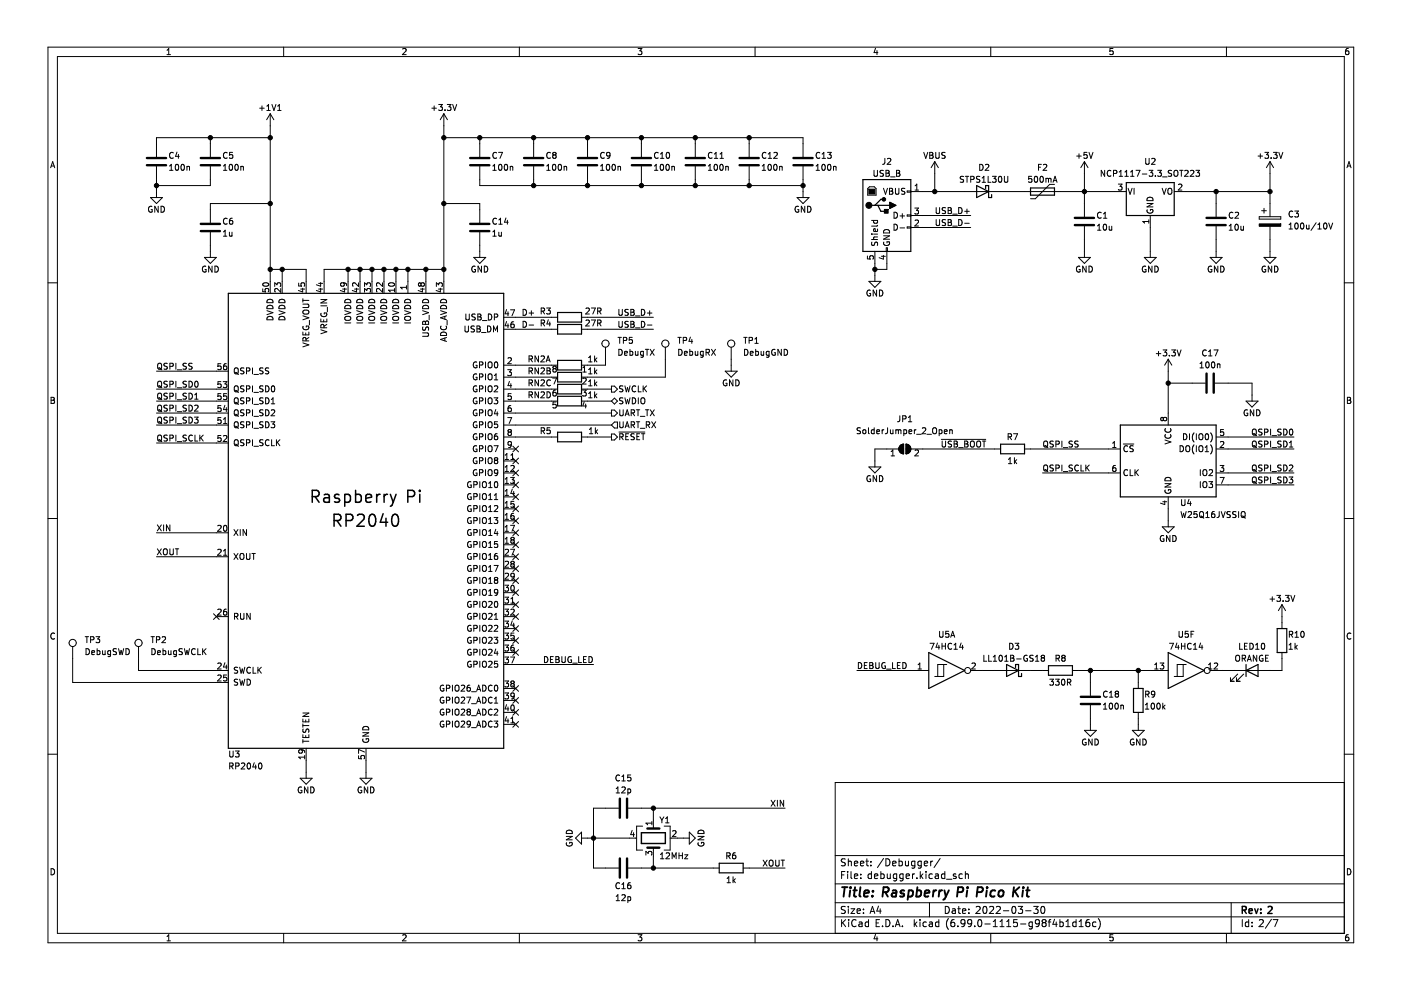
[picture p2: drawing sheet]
<svg xmlns="http://www.w3.org/2000/svg" width="297mm" height="210mm" viewBox="0 0 297 210" stroke-linecap="round" stroke-linejoin="round" font-family="sans-serif">
<path d="M.2 0h296.9v209.9h-296.9z" fill-rule="evenodd" fill="#fff" stroke="#fff" stroke-width=".21"/>
<g fill="none" stroke="#000" stroke-width=".21">
<path d="M10.2 10h276.8v189.9h-276.8zM12.2 12h272.8v185.9h-272.8zM35.4 11.6h.7M35.4 10.7l.4-.4v1.3M60.1 10v2M85.4 10.4l.5-.1 .2 .4-.8 .9h.8M110.1 10v2M135.3 10.3h.8l-.4 .5 .3 .1v.6l-.2 .1-.5-.1M160.1 10v2M185.6 10.2l-.3 .9h.8M185.9 10.7v.9M210.1 10v2"/>
<path d="M236 10.3h-.6l-.1 .6 .6-.1 .1 .7-.2 .1-.5-.1M260 10v2M285.9 10.3h-.4l-.2 .3v.7l.2 .3 .4-.1v-.7h-.4l-.2 .2M10.7 35.6l.5-1.3 .4 1.3M10.9 35.2h.6M33.2 35.3v6.6M35.9 36.1h.8M35.9 35.2l.4-.4v1.3M36.7 32.4a.56 .56 0 0 0-.8 .5 .56 .56 0 0 0 .8 .6M37.3 35l.2-.2a.68 .68 0 0 1 .4 .7 .68 .68 0 0 1-.4 .6l-.3-.5zM37.5 32.2l-.3 1h.8M37.8 32.7v.9"/>
<path d="M38.5 35l.2-.2a.68 .68 0 0 1 .4 .7 .68 .68 0 0 1-.4 .6l-.3-.5zM39.6 35.4l.5-.1 .1 .8M39.6 35.3v.8M44.6 29.2v4.1M44.6 35.3v4h-11.4M47.4 36.1h.7M47.4 35.2l.3-.4v1.3M48.2 32.4a.56 .56 0 0 0-.8 .5 .56 .56 0 0 0 .8 .6M48.7 35l.2-.2a.68 .68 0 0 1 .4 .7 .68 .68 0 0 1-.4 .6l-.3-.5zM49.3 32.3h-.6l-.1 .6h.6l.1 .6-.2 .1-.5-.1M49.9 35l.2-.2a.68 .68 0 0 1 .4 .7 .68 .68 0 0 1-.4 .6l-.3-.5zM51.1 35.4l.4-.1 .1 .8"/>
<path d="M51.1 35.3v.8M55.1 22.9h.9M55.5 22.5v.9M56.6 23.4h.7M56.6 22.5l.3-.3v1.2M57.3 29.2h-24.1v4.1M57.3 24.1v38.1M57.3 24.1l-.8 1.3M57.3 24.1l.8 1.3M57.7 22.2l.4 1.2 .4-1.2M58.9 23.4h.7M58.9 22.5l.3-.3v1.2"/>
<path d="M91.6 22.9h.9M92 22.5v.9M93 22.2h.8l-.4 .4 .3 .2v.5l-.1 .1-.6-.1M94.1 29.2h76.2v4.1M94.1 24.1l-.8 1.3M94.1 24.1v38.1M94.1 24.1l.8 1.3M94.3 23.3v.1M94.8 22.2h.8l-.4 .4 .4 .2v.5l-.2 .1-.6-.1M96 22.2l.4 1.2 .4-1.2M101.7 29.2v4.1M101.7 35.3v4h68.6"/>
<path d="M104.5 36.1h.7M104.5 35.2l.4-.4v1.3M105.3 32.4a.56 .56 0 0 0-.8 .5 .56 .56 0 0 0 .8 .6M105.7 32.3h.8l-.5 1.3M105.8 35l.2-.2a.68 .68 0 0 1 .4 .7 .68 .68 0 0 1-.4 .6l-.3-.5zM107 35l.2-.2a.68 .68 0 0 1 .5 .7 .68 .68 0 0 1-.5 .6l-.3-.5zM108.2 35.4l.5-.1v.8M108.2 35.3v.8M113.1 29.2v4.1M113.1 35.3v4M115.9 36.1h.7M115.9 35.2l.4-.4v1.3"/>
<path d="M116.7 32.4a.56 .56 0 0 0-.8 .5 .56 .56 0 0 0 .8 .6M117.2 35l.2-.2a.68 .68 0 0 1 .5 .7 .68 .68 0 0 1-.5 .6l-.3-.5zM117.4 32.9l-.2 .2v.4l.2 .1h.3l.2-.3-.1-.3-.1-.1M117.4 32.9l-.2-.3 .2-.3h.3l.2 .2-.2 .4M117.4 32.9h.3M118.5 35l.1-.2a.68 .68 0 0 1 .5 .7 .68 .68 0 0 1-.5 .6l-.3-.5zM119.6 35.4l.5-.1v.8M119.6 35.3v.8M124.6 29.2v4.1M124.6 35.3v4M127.3 36.1h.8M127.3 35.2l.4-.4v1.3"/>
<path d="M128.1 32.4a.56 .56 0 0 0-.8 .5 .56 .56 0 0 0 .8 .6M128.7 35l.1-.2a.68 .68 0 0 1 .5 .7 .68 .68 0 0 1-.5 .6l-.3-.5zM129.3 32.9l-.2 .2-.4-.1v-.6l.4-.1 .2 .2v.8l-.2 .2-.4 .1M129.9 35l.2-.2a.68 .68 0 0 1 .4 .7 .68 .68 0 0 1-.4 .6l-.3-.5zM131 35.4l.5-.1 .1 .8M131 35.3v.8M136 29.2v4.1M136 35.3v4M138.8 36.1h.7M138.8 35.2l.3-.4v1.3M139.5 32.4a.56 .56 0 0 0-.7 .5 .56 .56 0 0 0 .7 .6M140 33.6h.8"/>
<path d="M140 32.7l.4-.4v1.3M140.1 35l.2-.2a.68 .68 0 0 1 .4 .7 .68 .68 0 0 1-.4 .6l-.3-.5zM141.3 35l.2-.2a.68 .68 0 0 1 .4 .7 .68 .68 0 0 1-.4 .6l-.3-.5zM141.4 32.4l.1-.1a.68 .68 0 0 1 .5 .6 .68 .68 0 0 1-.5 .7l-.3-.5zM142.4 35.4l.5-.1 .1 .8M142.4 35.3v.8M147.4 29.2v4.1M147.4 35.3v4M150.2 36.1h.7M150.2 35.2l.3-.4v1.3M151 32.4a.56 .56 0 0 0-.8 .5 .56 .56 0 0 0 .8 .6M151.5 33.6h.7"/>
<path d="M151.5 32.7l.3-.4v1.3M151.5 35l.2-.2a.68 .68 0 0 1 .4 .7 .68 .68 0 0 1-.4 .6l-.3-.5zM152.7 33.6h.7M152.7 32.7l.3-.4v1.3M152.7 35l.2-.2a.68 .68 0 0 1 .4 .7 .68 .68 0 0 1-.4 .6l-.3-.5zM153.9 35.4l.5-.1v.8M153.9 35.3v.8M158.8 29.2v4.1M158.8 35.3v4M161.6 36.1h.7M161.6 35.2l.4-.4v1.3M162.4 32.4a.56 .56 0 0 0-.8 .5 .56 .56 0 0 0 .8 .6"/>
<path d="M162.9 33.6h.7M162.9 32.7l.3-.4v1.3M162.9 35l.2-.2a.68 .68 0 0 1 .5 .7 .68 .68 0 0 1-.5 .6l-.3-.5zM164.1 32.4l.5-.1 .2 .4-.8 .9h.8M164.1 35l.2-.2a.68 .68 0 0 1 .5 .7 .68 .68 0 0 1-.5 .6l-.3-.5zM165.3 35.3v.8M165.3 35.4l.5-.1v.8M170.3 35.3v6.6M173 36.1h.8M173 35.2l.4-.4v1.3M173.8 32.4a.56 .56 0 0 0-.8 .5 .56 .56 0 0 0 .8 .6M174.3 33.6h.7"/>
<path d="M174.3 32.7l.4-.4v1.3M174.4 35l.1-.2a.68 .68 0 0 1 .5 .7 .68 .68 0 0 1-.5 .6l-.3-.5zM175.5 32.3h.7l-.4 .5 .4 .1v.6l-.2 .1-.5-.1M175.6 35l.2-.2a.68 .68 0 0 1 .4 .7 .68 .68 0 0 1-.4 .6l-.3-.5zM176.7 35.4l.5-.1 .1 .8M176.7 35.3v.8M184 40l.3-.4h1.1l.3 .4v1.4h-1.7zM185.3 36.1v1l.3 .3h.2l.2-.3v-1M187.3 36.2h-.7v.4l.6 .2 .1 .3-.2 .3-.5-.1M187.3 39.9l.4 1.3 .5-1.3M187.6 33.6l-.1 1.1-.4 .1M187.8 36.1h.5l.2 .3-.2 .3 .2 .1 .1 .3-.3 .3h-.5z"/>
<path d="M187.8 36.7h.5M188.2 33.7l.4-.1 .3 .3-.8 .9h.8M188.6 39.9h.4l.3 .3-.3 .3 .3 .1v.3l-.2 .3h-.5zM188.8 37.5h1M189.9 39.9v1l.2 .3h.2l.3-.3v-1M190.1 36.1h.4l.2 .3-.2 .3 .2 .1 .1 .3-.2 .3h-.5zM190.1 36.7h.4M191.8 40h-.6v.4l.5 .2 .1 .3-.2 .3-.5-.1M194 39.4l.4-.4v1.3M195.9 32.3l.4 1.3 .4-1.3M197.1 32.3h.4l.3 .2-.3 .4 .3 .1 .1 .3-.3 .3h-.5zM197.1 32.9h.4"/>
<path d="M198.2 34.3l-.8 1.2M198.2 34.3v6.3M198.2 34.3l.7 1.2M198.4 32.3v1l.2 .3 .4-.1 .1-.2v-1M200.4 32.4h-.7v.4l.6 .2 .1 .3-.3 .3-.4-.1M204.3 37.4l-.7 .1v.4l.6 .2 .1 .3-.2 .3-.5-.1M204.7 37.4h.7M205 37.4v1.3M205.8 38h.6l.1-.5-.7-.1v1.3M207.7 34.8a.64 .64 0 0 1 .8 .7 .64 .64 0 0 1-.8 .6zM207.7 37.4l-.6 .1v.4l.5 .2 .1 .3-.2 .3-.5-.1M208.2 37.7l.4-.3v1.3"/>
<path d="M208.2 38.7h.8M208.9 35l.5-.2 .3 .4-.8 .9h.8M209.5 37.4v1.3h.6M210.4 37.4h.8l-.4 .5 .3 .1v.5l-.1 .2-.6-.2M211.8 37.5l.2-.1a.68 .68 0 0 1 .4 .6 .68 .68 0 0 1-.4 .7l-.3-.5zM212.9 37.4v1l.3 .3h.2l.3-.3v-1M218.7 37.4h-.6v.6l.6-.1v.6l-.1 .2-.5-.2M219.4 37.5l.2-.1a.68 .68 0 0 1 .4 .6 .68 .68 0 0 1-.4 .7l-.3-.5zM220.2 35.4h.4M220.6 37.5l.2-.1a.68 .68 0 0 1 .4 .6 .68 .68 0 0 1-.4 .7l-.3-.5zM220.8 34.8h-.6v1.3M221.2 35l.5-.2 .2 .4-.7 .9h.7"/>
<path d="M221.8 37.8v.9M221.8 37.9l.3-.1 .2 .2M222.3 38l.2-.2 .3 .1v.8M222.3 38v.7M223.3 38.7l.4-1.3 .4 1.3M223.4 38.3h.6M223.6 39.1h-1l-3.1 3h-1M228.3 33.1h1M228.8 32.6v1M229.9 34.3v11.6M229.9 34.3l-.7 1.2M229.9 34.3l.8 1.2"/>
<path d="M230.5 32.3h-.6l-.1 .6h.6l.1 .6-.2 .1-.5-.1M230.9 32.3l.4 1.3 .4-1.3M234.2 36.1v1.3l-.7-1.3v1.3M235.5 36.2a.56 .56 0 0 0-.8 .5 .56 .56 0 0 0 .8 .6M236.1 36.8l.6-.1v-.5l-.6-.1v1.3M237.1 39h.8l-.4 .5 .3 .1v.6l-.1 .1-.6-.1M237.3 37.4h.7M237.3 36.5l.4-.4v1.3M238.5 37.4h.7M238.5 36.5l.4-.4v1.3M239.2 39.9l.4 1.3 .4-1.3M239.7 37.4h.7"/>
<path d="M239.7 36.5l.4-.4v1.3M240.4 39.9v1.3M240.9 36.1h.8l-.5 1.3M242.2 36.9h1M242.9 33.6v1l.3 .2h.2l.2-.2v-1M243.6 36.1h.8l-.4 .5 .4 .1v.6l-.2 .1-.6-.1M244.2 33.7l.5-.1 .2 .3-.8 .9h.8M245 37.3v.1M245.5 36.1h.7l-.4 .5 .4 .1v.6l-.2 .1-.5-.1M246.4 39.9l.4 1.3 .5-1.3M246.5 37.5h.9M248.4 36.2h-.7v.4l.6 .2 .1 .3-.2 .3-.5-.1"/>
<path d="M249 36.3l.2-.2a.43 .43 0 0 1 .5 .4v.5a.42 .42 0 0 1-.4 .4 .42 .42 0 0 1-.4-.4zM249.9 39.2l.4-.2 .3 .4-.8 .9h.8M250.1 36.1h.7M250.5 36.1v1.3M251.2 36.2l.5-.1 .2 .4-.8 .9h.8M252.4 36.2l.5-.1 .2 .4-.8 .9h.8M253.5 36.1h.8l-.4 .5 .4 .1v.6l-.2 .1-.6-.1M266.7 33.1h1M267.2 32.6v1M268.2 32.3h.8l-.5 .5 .4 .1v.6l-.2 .1-.5-.1M269.3 34.3v11.6M269.3 34.3l-.8 1.2"/>
<path d="M269.3 34.3l.7 1.2M269.5 33.5v.1M270 32.3h.8l-.4 .5 .3 .1v.6l-.2 .1-.5-.1M271.1 32.3l.5 1.3 .4-1.3M285.6 35.6l.4-1.3 .4 1.3M285.7 35.2h.6M10.2 60h2M31.9 41.9h2.5l-1.2 1.3zM32.2 43.8a.58 .58 0 0 0-.7 .6 .58 .58 0 0 0 .8 .5v-.4h-.3M33.5 43.7v1.3l-.7-1.3v1.3M34.1 43.7a.64 .64 0 0 1 .8 .7 .64 .64 0 0 1-.8 .6zM43.3 54.6h2.6l-1.3 1.2z"/>
<path d="M43.6 56.5a.58 .58 0 0 0-.7 .6 .58 .58 0 0 0 .8 .5v-.5h-.2M44.6 49.2v5.4M45 56.4v1.3l-.8-1.3v1.3M45.6 56.4a.64 .64 0 0 1 .7 .7 .64 .64 0 0 1-.7 .6zM47.4 50.1h.7M47.4 49.2l.3-.4v1.3M48.2 46.4a.56 .56 0 0 0-.8 .5 .56 .56 0 0 0 .8 .5M48.6 49.2l.1 .8h.5M49.2 49.2v.9M49.2 46.3h-.3l-.2 .3-.1 .7 .3 .2 .4-.1-.1-.6h-.3l-.3 .2M57.3 57.1h7.6v5.1M57.3 43.2h-12.7v4"/>
<path d="M59.8 57.1v5.1M68 59.9v.8l-.9-.3M72.8 60l.2 .2-.1 .4h-.6l-.1-.4 .3-.2h.7l.2 .2 .1 .4M73.8 57.1v5.1M76 60v.7l-.9-.7-.4 .2 .2 .5M76.3 57.1v5.1M78.9 57.1v5.1M81.1 60v.7l-.9-.7-.4 .2 .1 .5M81.4 57.1v5.1M83.9 57.1v5.1M86.5 57.1v5.1M90.3 57.1v5.1"/>
<path d="M94.1 57.1h-25.4v5.1M94.1 43.2h7.6v4M100.4 54.6h2.6l-1.3 1.2zM100.8 56.5a.58 .58 0 0 0-.8 .6 .58 .58 0 0 0 .8 .5v-.5h-.2M101.7 49.2v5.4M102.1 56.4v1.3l-.7-1.3v1.3M102.7 56.4a.64 .64 0 0 1 .7 .7 .64 .64 0 0 1-.7 .6zM104.5 49.2l.4-.4v1.3M104.5 50.1h.7M105.3 46.4a.56 .56 0 0 0-.8 .5 .56 .56 0 0 0 .8 .5M105.8 49.2v.8h.5M105.8 47.5h.7"/>
<path d="M105.8 46.6l.3-.3v1.2M106.3 49.2v.9M107.3 46.2l-.3 .9h.8M107.6 46.7v.8M169 41.9h2.5l-1.2 1.3zM169.3 43.8a.58 .58 0 0 0-.7 .6 .58 .58 0 0 0 .8 .5v-.4h-.3M170.6 43.7v1.3l-.7-1.3v1.3M171.2 43.7a.64 .64 0 0 1 .8 .7 .64 .64 0 0 1-.8 .6zM183.9 54.3v.6h.6v-.6h.6l.1 .2-.1 .4M184.2 59.7h2.6l-1.3 1.2zM184.8 50.8h1.3M184.8 49.6h.1"/>
<path d="M184.8 46.7h1.3M184.9 51.3v.7h.4l.2-.6 .3-.1 .3 .3-.1 .5M185.2 49.6h.9M185.3 46.7l-.1 .4 .3 .2 .5-.1v-.5M185.5 53.3v6.4M186 48.5l.1 .4-.2 .2-.6-.1v-.5h.2l.1 .6M186.1 47.8l-.2 .1h-1.1M186.1 50.2l-.8 .1v.5M186.9 54.3h.8M187.3 54.2v.7l-.9-.3M187.3 50h1.3l-1.3 .7h1.3M187.4 51.3a.58 .58 0 0 0 .6 .8 .58 .58 0 0 0 .5-.8h-.4v.2"/>
<path d="M187.5 48.8a.66 .66 0 0 1 .8-.1 .66 .66 0 0 1 .3 .7h-1.3zM187.9 52.5h.3v.8h-.3zM188 53.3v3.8h-2.5M188.6 40.5h.4M189.6 45a.64 .64 0 0 1 .7 .6 .64 .64 0 0 1-.7 .7zM189.6 47.5a.64 .64 0 0 1 .7 .7 .64 .64 0 0 1-.7 .6zM190.8 48.3h1M190.8 45.8h1M191.3 45.3v1M192.3 40.5h.8v.2h-.8zM192.3 45.6h.8v.2h-.8zM192.3 48.1h.8v.3h-.8z"/>
<path d="M193.1 40.6h45.7M193.1 48.2h12.7M193.1 45.7h12.7M194 44.1h.7l-.4 .5 .4 .1v.6l-.2 .1-.5-.1M194 40.3h.7M194 46.8l.5-.2 .2 .4-.7 .9h.7M198.5 44v1l.2 .3 .4-.1 .1-.2v-1M198.5 46.6v1l.2 .2h.4l.1-.2v-1M200.5 44.1h-.7v.4l.6 .2 .1 .3-.3 .3-.4-.1M200.5 46.6l-.7 .1v.3l.6 .3 .1 .3-.3 .2h-.4M201 44h.4l.3 .3-.3 .3 .3 .1 .1 .3-.3 .3h-.5zM201 46.6h.4l.3 .2-.3 .4 .3 .1 .1 .3-.3 .2h-.5z"/>
<path d="M201 44.6h.4M201 47.2h.4M202 45.4h1M202 47.9h1M203.3 44a.64 .64 0 0 1 .7 .6 .64 .64 0 0 1-.7 .7zM203.3 46.6a.64 .64 0 0 1 .7 .6 .64 .64 0 0 1-.7 .6zM204.5 47.3h1M204.5 44.8h1M205 44.3v1M228.6 54.6h2.6l-1.3 1.2zM228.9 56.5a.58 .58 0 0 0-.7 .6 .58 .58 0 0 0 .8 .5v-.5h-.2M229.9 48v6.6"/>
<path d="M230.3 56.4v1.3l-.7-1.3v1.3M230.9 56.4a.64 .64 0 0 1 .7 .7 .64 .64 0 0 1-.7 .6zM232.7 48.8h.7M232.7 47.9l.4-.4v1.3M233.5 45.1a.56 .56 0 0 0-.8 .5 .56 .56 0 0 0 .8 .5M234 46.3h.7M234 45.4l.3-.4v1.3M234 47.7l.2-.2a.68 .68 0 0 1 .4 .7 .68 .68 0 0 1-.4 .6l-.3-.5zM235.2 48v.7h.5M235.7 48v.8M242.6 54.6h2.5l-1.2 1.2zM242.9 56.5a.58 .58 0 0 0-.7 .6 .58 .58 0 0 0 .8 .5v-.5h-.3"/>
<path d="M243.2 43.1h1.3l-1.3 .8h1.3M243.2 44.5a.58 .58 0 0 0 .6 .7 .58 .58 0 0 0 .5-.8h-.4v.3M243.4 41.9a.66 .66 0 0 1 .7 0 .66 .66 0 0 1 .4 .6h-1.3zM243.6 46.6v.7M243.6 47h-1.3l.4 .3M243.9 45.7v8.9M244.2 56.4v1.3l-.7-1.3v1.3M244.8 56.4a.64 .64 0 0 1 .8 .7 .64 .64 0 0 1-.8 .6zM247.7 40.1l.2-.2a.43 .43 0 0 1 .6 .4v.5a.42 .42 0 0 1-.5 .4 .42 .42 0 0 1-.4-.4zM249 40.6h20.3M256.6 54.6h2.5l-1.3 1.2zM256.9 56.5a.58 .58 0 0 0-.8 .6 .58 .58 0 0 0 .8 .5v-.5h-.2"/>
<path d="M257.8 40.6v5.3M257.8 48v6.6M258.2 56.4v1.3l-.7-1.3v1.3M258.8 56.4a.64 .64 0 0 1 .7 .7 .64 .64 0 0 1-.7 .6zM260.6 48.8h.7M260.6 47.9l.4-.4v1.3M261.4 45.1a.56 .56 0 0 0-.8 .5 .56 .56 0 0 0 .8 .5M261.9 45.1l.5-.1 .2 .4-.8 .9h.8M261.9 47.7l.2-.2a.68 .68 0 0 1 .5 .7 .68 .68 0 0 1-.5 .6l-.3-.5zM263.1 48l.1 .7h.4M263.6 48v.8M267 45.9h4.5v.6h-4.5z"/>
<path d="M267.5 44.7h1M268 54.6h2.5l-1.2 1.2zM268 44.2v1M268.3 56.5a.58 .58 0 0 0-.7 .6 .58 .58 0 0 0 .8 .5v-.5h-.3M269.3 48v6.6M269.6 56.4v1.3l-.7-1.3v1.3M270.2 56.4a.64 .64 0 0 1 .8 .7 .64 .64 0 0 1-.8 .6zM273.3 47.6l.4-.3v1.3M273.3 48.6h.7M274.1 44.9a.56 .56 0 0 0-.8 .5 .56 .56 0 0 0 .8 .5M274.5 44.7h.8l-.4 .5 .3 .1v.6l-.1 .1-.6-.1M274.6 47.4l.2-.1a.68 .68 0 0 1 .5 .6 .68 .68 0 0 1-.5 .7l-.3-.5z"/>
<path d="M275.8 47.4l.2-.1a.68 .68 0 0 1 .5 .6 .68 .68 0 0 1-.5 .7l-.3-.5zM277 47.7l.1 .8 .4-.1M277.5 47.7v.9M279 47.2l-1 1.7M279.4 48.6h.7M279.4 47.6l.4-.3v1.3M280.7 47.4l.2-.1a.68 .68 0 0 1 .5 .6 .68 .68 0 0 1-.5 .7l-.3-.5zM281.7 47.3l.4 1.3 .5-1.3M285 60h2M33.2 78.7h15.2M33.5 77.2l.2-.2a.43 .43 0 0 1 .6 .4v.5a.42 .42 0 0 1-.5 .4 .42 .42 0 0 1-.4-.4zM33.7 78l.6 .4"/>
<path d="M35.5 77.1h-.7v.4l.6 .2 .1 .3-.3 .3-.5-.1M36 77.7l.6-.1 .1-.5-.7-.1v1.3M37.3 77v1.3M37.6 78.4h1M39.5 77.1h-.6v.4l.5 .2 .1 .3-.2 .3-.5-.1M40.7 77.1h-.6v.4l.5 .2 .1 .3-.2 .3-.5-.1M46.8 77.1h-.6v.6h.6v.6l-.1 .1-.5-.1M48 77.1l-.4 .1-.2 .2v.7l.2 .3 .4-.1v-.6l-.4-.1-.2 .2M49.7 78.2l.3-.2a.43 .43 0 0 1 .5 .4v.4a.42 .42 0 0 1-.4 .5 .42 .42 0 0 1-.4-.5zM49.9 79l.7 .4M51.7 78.1h-.6v.4l.5 .2 .1 .3-.2 .3-.5-.1M52.3 78.7l.6-.1v-.5l-.6-.1v1.3"/>
<path d="M53.5 78v1.3M53.8 79.4h1M55.7 61.2v.6l.6 .1v-.6l.6-.1 .1 .2-.1 .5M55.8 78.1h-.7v.4l.5 .2 .2 .3-.3 .3-.5-.1M55.8 60.1a.61 .61 0 0 1 .7-.2 .61 .61 0 0 1 .4 .6 .75 .75 0 0 1-1.2-.2zM56.6 65.9l1.3 .4-1.3 .4M56.8 67.2a.66 .66 0 0 1 .7-.1 .66 .66 0 0 1 .4 .7h-1.3zM56.8 64.8a.66 .66 0 0 1 .7 0 .66 .66 0 0 1 .4 .6h-1.3zM56.8 63.6a.66 .66 0 0 1 .7-.1 .66 .66 0 0 1 .4 .7h-1.3zM57 78.1h-.7v.4l.6 .2 .1 .3-.3 .3-.4-.1M58.2 60.7v-.7l.5 .4 .2-.4h.5l.1 .2-.1 .5M59.1 65.9l1.3 .4-1.3 .4"/>
<path d="M59.3 63.6a.66 .66 0 0 1 .8-.1 .66 .66 0 0 1 .3 .7h-1.3zM59.3 64.8a.66 .66 0 0 1 .8 0 .66 .66 0 0 1 .3 .6h-1.3zM59.3 67.2a.66 .66 0 0 1 .8-.1 .66 .66 0 0 1 .3 .7h-1.3zM59.5 61.2v.8l-.9-.8-.4 .2 .2 .5M63.3 60v.6l.6 .1v-.6l.6-.1 .1 .2-.1 .5M63.7 61.3h.9M64.2 61.1v.8l-.9-.3M64.2 64.5h1l.3 .2v.3l-.3 .2h-1M64.2 63.3v.8M64.2 70.4v.6h1.3v-.6M64.2 72.7l1.3 .4-1.3 .4M64.2 67l1.3 .4-1.3 .4"/>
<path d="M64.2 63.7h1.3M64.3 69.2a.58 .58 0 0 0 .6 .7 .58 .58 0 0 0 .5-.8h-.5v.3M64.3 65.9l.8-.2a.42 .42 0 0 1 .4 .5 .42 .42 0 0 1-.4 .4h-.5a.42 .42 0 0 1-.3-.2 .42 .42 0 0 1 0-.5zM64.8 70.6v.4M64.9 72.3l-.1-.6-.5-.1-.1 .7h1.3M65.5 71.6l-.6 .4M65.6 67.9v1M67.6 61.3h.8M67.6 60.1h.8M68 61.1v.8l-.9-.3M68 69.9l1.3 .4-1.3 .5M68 67.6v.6h1.3v-.6"/>
<path d="M68 64.8h1.3M68 63.5h1.3l-1.3 .7h1.3M68.1 66.4a.58 .58 0 0 0 .6 .7 .58 .58 0 0 0 .5-.7h-.5v.2M68.6 67.8v.4M68.7 69.5l-.1-.6-.5-.1-.1 .7h1.3M69.3 68.8l-.6 .4M69.4 65.1v1M72.6 61.3h.9M73.1 61.1v.8l-.9-.3M73.1 68.5h1.3M73.1 65.9l1.3 .4-1.3 .4M73.2 67.3l.7-.2a.42 .42 0 0 1 .5 .4 .42 .42 0 0 1-.5 .4h-.4a.42 .42 0 0 1-.4-.2 .42 .42 0 0 1 .1-.4z"/>
<path d="M73.3 64.8a.66 .66 0 0 1 .7 0 .66 .66 0 0 1 .4 .6h-1.3zM73.3 63.6a.66 .66 0 0 1 .7-.1 .66 .66 0 0 1 .4 .7h-1.3zM75.2 61.3h.8M75.6 61.1v.8l-.9-.3M75.6 68.5h1.3M75.6 65.9l1.3 .4-1.3 .4M75.7 67.3l.8-.2a.42 .42 0 0 1 .4 .4 .42 .42 0 0 1-.4 .4h-.4a.42 .42 0 0 1-.4-.2 .42 .42 0 0 1 0-.4zM75.8 63.6a.66 .66 0 0 1 .8-.1 .66 .66 0 0 1 .3 .7h-1.3zM75.8 64.8a.66 .66 0 0 1 .8 0 .66 .66 0 0 1 .3 .6h-1.3zM77.3 60.7v-.7l.5 .4 .1-.4h.5l.2 .2-.2 .5M77.3 62v-.8l.5 .4 .1-.4h.5l.2 .2-.2 .6M78.2 68.5h1.2"/>
<path d="M78.2 65.9l1.2 .4-1.2 .4M78.2 67.3l.8-.2a.42 .42 0 0 1 .5 .4 .42 .42 0 0 1-.5 .4h-.4a.42 .42 0 0 1-.4-.2 .42 .42 0 0 1 0-.4zM78.4 64.8a.66 .66 0 0 1 .7 0 .66 .66 0 0 1 .3 .6h-1.2zM78.4 63.6a.66 .66 0 0 1 .7-.1 .66 .66 0 0 1 .3 .7h-1.2zM80.7 68.5h1.3M80.7 65.9l1.3 .4-1.3 .4M80.8 67.3l.8-.2a.42 .42 0 0 1 .4 .4 .42 .42 0 0 1-.4 .4h-.5a.42 .42 0 0 1-.3-.2 .42 .42 0 0 1 0-.4zM80.9 63.6a.66 .66 0 0 1 .8-.1 .66 .66 0 0 1 .3 .7h-1.3zM80.9 64.8a.66 .66 0 0 1 .8 0 .66 .66 0 0 1 .3 .6h-1.3zM81.1 61.2v.8l-.9-.8-.4 .2 .1 .5M82.5 60.1a.61 .61 0 0 1 .7-.2 .61 .61 0 0 1 .4 .6 .75 .75 0 0 1-1.2-.2zM83.3 68.5h1.2"/>
<path d="M83.3 65.9l1.2 .4-1.2 .4M83.3 67.3l.8-.2a.42 .42 0 0 1 .4 .4 .42 .42 0 0 1-.4 .4h-.4a.42 .42 0 0 1-.4-.2 .42 .42 0 0 1 0-.4zM83.4 63.6a.66 .66 0 0 1 .8-.1 .66 .66 0 0 1 .3 .7h-1.2zM83.4 64.8a.66 .66 0 0 1 .8 0 .66 .66 0 0 1 .3 .6h-1.2zM83.6 61.2v.7M83.6 61.5h-1.2l.3 .4M85.8 68.5h1.3M85.8 65.9l1.3 .4-1.3 .4M85.9 67.3l.7-.2a.42 .42 0 0 1 .5 .4 .42 .42 0 0 1-.5 .4h-.4a.42 .42 0 0 1-.4-.2 .42 .42 0 0 1 .1-.4zM86 64.8a.66 .66 0 0 1 .7 0 .66 .66 0 0 1 .4 .6h-1.3zM86 63.6a.66 .66 0 0 1 .7-.1 .66 .66 0 0 1 .4 .7h-1.3zM86.2 60.6v.7"/>
<path d="M86.2 60.9h-1.3l.4 .4M89.1 61.3h.9M89.3 60.2l-.3-.2-.3 .2 .1 .4 .2 .1 .3-.3M89.3 60.2l.2-.2h.2l.3 .2-.1 .4-.2 .1-.3-.1-.1-.2M89.3 60.2v.2M89.6 61.1v.8l-.9-.3M89.6 70.6h1l.3 .2v.3l-.3 .2h-1M89.6 65.9l1.3 .4-1.3 .4M89.7 69.3v.7h.4l.2-.6 .3-.1 .3 .3-.1 .4M89.7 68.2l.3-.1 .2 .2 .2-.3 .3 .1 .2 .7h-1.3zM89.8 64.8a.66 .66 0 0 1 .7 0 .66 .66 0 0 1 .4 .6h-1.3zM89.8 63.6a.66 .66 0 0 1 .7-.1 .66 .66 0 0 1 .4 .7h-1.3z"/>
<path d="M90.2 68.3v.5M91 66.8v1M92.5 60.7v-.7l.5 .4 .1-.4h.6l.1 .2-.1 .5M92.9 61.3h.9M93.4 61.1v.8l-.9-.3M93.4 65.9l1.3 .4-1.3 .4M93.5 69.1a.56 .56 0 0 0 .5 .8 .56 .56 0 0 0 .6-.8M93.6 63.6a.66 .66 0 0 1 .7-.1 .66 .66 0 0 1 .4 .7h-1.3zM93.6 64.8a.66 .66 0 0 1 .7 0 .66 .66 0 0 1 .4 .6h-1.3zM93.6 70.5a.66 .66 0 0 1 .7-.1 .66 .66 0 0 1 .4 .7h-1.3zM94.3 67.1v.6M94.3 71.7v.6"/>
<path d="M94.7 71.6l-1.3 .4 1.3 .4M94.7 67l-1.3 .4 1.3 .4M94.8 67.9v1M98.6 69.1v1l.2 .3h.3l.2-.3v-1M98.8 66.6v1l.2 .2h.3l.2-.2v-1M100.6 69.2h-.7v.4l.6 .2 .1 .3-.3 .3-.4-.1M100.8 66.6l-.7 .1v.4l.5 .2 .2 .3-.3 .2h-.5M101.1 79.3a.58 .58 0 0 0-.8 .6 .58 .58 0 0 0 .8 .5v-.4h-.2M101.1 76.8a.58 .58 0 0 0-.8 .6 .58 .58 0 0 0 .8 .5v-.4h-.2M101.1 69.1h.4l.3 .3-.3 .3 .3 .1 .1 .3-.3 .3h-.5zM101.1 69.7h.4M101.3 66.6h.4l.3 .2-.3 .4 .3 .1v.3l-.2 .2h-.5z"/>
<path d="M101.3 67.2h.4M101.7 77.4l.6-.1v-.4l-.6-.2v1.3M101.7 79.9h.6v-.5l-.6-.1v1.2M102.1 70.5h1M102.3 68h.9M102.9 76.7v1.3M102.9 79.3v1.2M103.4 69.1a.64 .64 0 0 1 .7 .7 .64 .64 0 0 1-.7 .6zM103.5 79.5l.3-.2a.43 .43 0 0 1 .5 .4v.4a.42 .42 0 0 1-.4 .5 .42 .42 0 0 1-.4-.5zM103.5 76.9l.3-.2a.43 .43 0 0 1 .5 .5v.4a.42 .42 0 0 1-.4 .4 .42 .42 0 0 1-.4-.4zM103.5 66.6a.64 .64 0 0 1 .8 .6 .64 .64 0 0 1-.8 .6zM104.6 70.4v-1.3l.5 .9 .4-.9v1.3"/>
<path d="M104.8 67.2h.6l.1-.5-.7-.1v1.2M104.8 79.6l.4-.3v1.2M104.9 76.9l.2-.2a.68 .68 0 0 1 .5 .7 .68 .68 0 0 1-.5 .6l-.3-.5zM106.8 77.4h11.4M106.8 80h11.4M106.8 69.8h11.4M106.8 67.3h11.4M107.4 68.2l-.3 .9h.8M107.4 65.6l-.3 .9h.8M107.6 78.4h.8l-.4 .5 .4 .1v.5l-.2 .2-.6-.2M107.7 66.1v.9M107.7 68.7v.8"/>
<path d="M107.7 76l.5-.2 .2 .4-.8 .9h.8M108.2 65.7h.9l-.6 1.3M108.9 68.2l-.4 .1-.1 .2-.1 .8 .2 .2 .5-.1-.1-.6-.4-.1-.2 .3M110.9 65.6a.64 .64 0 0 1 .7 .6 .64 .64 0 0 1-.7 .7zM110.9 68.1a.64 .64 0 0 1 .7 .7 .64 .64 0 0 1-.7 .6zM112.2 76.1h.6v-.5l-.6-.1v1.2M112.2 78.7l.6-.1v-.5l-.6-.1v1.3M112.2 66.4h.9M112.2 68.9h.9M112.5 76.1l.4 .6M112.5 78.7l.4 .6M112.7 65.9v1"/>
<path d="M114.2 75.5v1.2l-.8-1.2v1.2M114.2 78v1.3l-.8-1.3v1.3M114.7 75.6l.5-.1 .2 .3-.8 .9h.8M114.7 78.1l.5-.1 .2 .4-.8 .9h.8M114.7 66l.6-.1 .1-.5-.7-.1v1.3M114.7 68.5h.6l.1-.5-.7-.2v1.3M115 68.5l.5 .6M115 66l.5 .6M115.8 76.7l.4-1.2 .4 1.2M115.9 65.3h.8l-.4 .5 .3 .1v.6l-.2 .1-.5-.1M115.9 76.4h.6M116 78h.4l.2 .2-.2 .4 .2 .1 .1 .3-.2 .3h-.5z"/>
<path d="M116 78.6h.4M116.3 67.8l-.3 .9h.7M116.6 68.3v.8M117.5 78.2l-.3 .2 .1 .4 .2 .1h.2l.2-.3v-.2l-.2-.2M117.5 78.2l-.3-.3 .3-.3h.2l.2 .3-.2 .3M117.5 78.2h.2M123.3 69.8h15.2M123.3 67.3h15.2M123.6 78.9h.7M123.6 78l.3-.4v1.3M124.2 65.4l.5-.1 .3 .4-.8 .9h.8M124.2 68l.5-.2 .3 .4-.8 .9h.8"/>
<path d="M124.8 75.8l.4-.3v1.2M124.8 76.7h.7M124.8 78.4l.4-.4v1.3M124.8 79.3h.7M125.4 67.8h.8l-.5 1.3M125.4 65.3h.8l-.5 1.3M126.1 75.5v1.2M126.1 78v1.3M126.2 76.2l.4 .5M126.2 78.8l.4 .5M126.6 75.9l-.5 .5M126.6 78.4l-.5 .5"/>
<path d="M126.7 66l.6-.1 .1-.5-.7-.1v1.3M126.7 68.5h.6l.1-.5-.7-.2v1.3M127 68.5l.4 .6M127 66l.4 .6M128.4 73.6v3.8h-5.1M131 71.5h.8M131.2 74.1a.64 .64 0 0 1 .7 .6 .64 .64 0 0 1-.7 .6zM131.2 65.6v1l.3 .3h.2l.2-.3v-1M131.2 68.1v1.1l.3 .2h.2l.2-.2v-1.1M131.4 71.5v1.3M132.2 72.2l.6-.1v-.5l-.6-.1v1.3M132.4 74.9l.6-.1v-.3h-.4l-.2 .2 .1 .6h.5"/>
<path d="M133.2 65.7h-.7v.4l.6 .2 .1 .3-.2 .3-.5-.1M133.2 68.2l-.7 .1v.3l.6 .3 .1 .3-.2 .2-.5-.1M133.6 74.5h.3l.3 .2-.2 .6h-.4M133.6 74.1v1.2M133.8 68.1h.4l.2 .3-.2 .3 .2 .2 .1 .3-.3 .2h-.4zM133.8 65.6h.4l.2 .2-.2 .4 .2 .1 .1 .3-.3 .3h-.4zM133.8 68.7h.4M133.8 66.2h.4M134 71.5h-.6v.6h.6v.6l-.1 .1-.5-.1M134.7 74.5l.1 .8 .5-.1M134.7 69.5h1M134.7 67h1"/>
<path d="M135.3 74.5v.8M136 65.6a.64 .64 0 0 1 .7 .6 .64 .64 0 0 1-.7 .7zM136 68.1a.64 .64 0 0 1 .7 .7 .64 .64 0 0 1-.7 .6zM136.4 74.5h-.4l-.2 .2 .1 .6h.5M136.4 74.5v1l-.2 .3-.3-.1M136.8 74.1h.8M137.2 74.1v1.2M137.3 66.4h.9M137.3 68.9h.9M137.7 65.9v1M137.9 74.1l.8 1.2M138.7 74.1l-.8 1.2"/>
<path d="M141.1 73.6v6.4h-17.8M143.7 71.5h.7M143.9 74.1a.64 .64 0 0 1 .7 .6 .64 .64 0 0 1-.7 .6zM144.1 71.5v1.3M144.9 72.2l.6-.1v-.5l-.6-.1v1.3M145.1 74.9l.6-.1v-.3h-.4l-.2 .2 .1 .6h.5M146.3 74.5h.3l.3 .2-.2 .6h-.4M146.3 74.1v1.2M146.4 71.5l-.3 .9h.8M146.7 72v.8M147.4 74.5l.1 .8 .4-.1M147.9 74.5v.8"/>
<path d="M149.1 74.5h-.4l-.2 .2 .1 .6h.5M149.1 74.5v1l-.2 .3-.3-.1M149.7 74.7h.6l.1-.5-.7-.1v1.2M150 74.7l.4 .6M150.9 74.1l.8 1.2M151.7 74.1l-.8 1.2M153.8 78.7h2.5l-1.3 1.3zM155 73.6v5.1M157.7 71.5h.7M157.9 74.1a.64 .64 0 0 1 .7 .6 .64 .64 0 0 1-.7 .6zM158 71.5v1.3M158.8 72.2l.6-.1 .1-.5-.7-.1v1.3"/>
<path d="M159.1 74.9l.6-.1-.1-.3h-.3l-.2 .2v.6h.5M160 72.8h.8M160 71.9l.4-.4v1.3M160.2 74.5h.4l.2 .2-.1 .6h-.5M160.2 74.1v1.2M161.4 74.5v.8l.5-.1M161.9 74.5v.8M163.1 74.5h-.4l-.2 .2 .1 .6h.5M163.1 74.5v1l-.3 .3-.3-.1M164.3 74.1a.58 .58 0 0 0-.7 .6 .58 .58 0 0 0 .8 .5v-.4h-.3M165.7 74.1v1.2l-.8-1.2v1.2M166.3 74.1a.64 .64 0 0 1 .7 .6 .64 .64 0 0 1-.7 .6z"/>
<path d="M184.5 61.6a.58 .58 0 0 0-.7 .5 .58 .58 0 0 0 .8 .5v-.4h-.3M185.9 61.5v1.3l-.8-1.3v1.3M186.5 61.5a.64 .64 0 0 1 .7 .6 .64 .64 0 0 1-.7 .7zM245.1 75h1M245.6 74.5v1M246.6 74.2h.8l-.4 .5 .3 .1v.5l-.2 .2-.5-.2M247.7 76.2v13.9M247.7 76.2l-.8 1.2M247.7 76.2l.7 1.2M247.9 75.3v.2M248.4 74.2h.8l-.4 .5 .3 .1v.5l-.1 .2-.6-.2M249.6 74.2l.4 1.3 .4-1.3"/>
<path d="M254.4 78h.8M254.4 77.1l.4-.4v1.3M255.8 74.3a.56 .56 0 0 0-.8 .5 .56 .56 0 0 0 .8 .5M255.8 76.9l.1-.2a.68 .68 0 0 1 .5 .7 .68 .68 0 0 1-.5 .6l-.3-.5zM256.2 74.6l.4-.4v1.3M256.2 75.5h.8M257 76.9l.1-.2a.68 .68 0 0 1 .5 .7 .68 .68 0 0 1-.5 .6l-.3-.5zM257.4 74.2h.8l-.5 1.3M258.1 77.2v.8M258.1 77.3l.5-.1 .1 .8M10.8 84.2h.5l.2 .3-.2 .4 .2 .1 .1 .3-.3 .2h-.5zM10.8 84.9h.5"/>
<path d="M33.2 85h15.2M33.2 82.5h15.2M33.2 90.1h15.2M33.2 93.9h15.2M33.2 87.6h15.2M33.5 88.6l.2-.2a.43 .43 0 0 1 .6 .5v.4a.42 .42 0 0 1-.5 .4 .42 .42 0 0 1-.4-.4zM33.5 81l.2-.2a.43 .43 0 0 1 .6 .4v.5a.42 .42 0 0 1-.5 .4 .42 .42 0 0 1-.4-.4zM33.5 83.5l.2-.1a.43 .43 0 0 1 .6 .4v.4a.42 .42 0 0 1-.5 .5 .42 .42 0 0 1-.4-.5zM33.5 86.1l.2-.2a.43 .43 0 0 1 .6 .4v.4a.42 .42 0 0 1-.5 .5 .42 .42 0 0 1-.4-.5zM33.5 92.4l.2-.2a.43 .43 0 0 1 .6 .5v.4a.42 .42 0 0 1-.5 .4 .42 .42 0 0 1-.4-.4zM33.7 81.8l.6 .4M33.7 93.2l.6 .4"/>
<path d="M33.7 89.4l.6 .4M33.7 86.9l.6 .4M33.7 84.3l.6 .5M35.5 88.5l-.7 .1v.3l.6 .3 .1 .3-.3 .2-.5-.1M35.5 92.3l-.7 .1v.3l.6 .3 .1 .3-.3 .2h-.5M35.5 86h-.7v.4l.6 .2 .1 .3-.3 .3-.5-.1M35.5 80.9h-.7v.4l.6 .2 .1 .4-.3 .2-.5-.1M35.5 83.4l-.7 .1v.3l.6 .3 .1 .3-.3 .2h-.5M36 92.9h.6l.1-.5-.7-.2v1.3M36 89.1l.6-.1 .1-.4-.7-.2v1.3M36 84h.6l.1-.5-.7-.1v1.2M36 86.6l.6-.1 .1-.5-.7-.1v1.3"/>
<path d="M36 81.5l.6-.1 .1-.5-.7-.1v1.3M37.3 80.8v1.3M37.3 83.4v1.2M37.3 85.9v1.3M37.3 88.4v1.3M37.3 92.2v1.3M37.6 82.2h1M37.6 93.6h1M37.6 84.8h1M37.6 89.8h1M37.6 87.3h1M39.5 80.9h-.6v.4l.5 .2 .1 .4-.2 .2-.5-.1"/>
<path d="M39.5 88.5l-.6 .1v.3l.5 .3 .1 .3-.2 .2-.5-.1M39.5 92.3l-.6 .1v.3l.5 .3 .1 .3-.2 .2h-.5M39.5 86h-.6v.4l.5 .2 .1 .3-.2 .3-.5-.1M39.5 83.4l-.6 .1v.3l.5 .3 .1 .3-.2 .2h-.5M40.1 88.4a.64 .64 0 0 1 .7 .7 .64 .64 0 0 1-.7 .6zM40.1 80.8a.64 .64 0 0 1 .7 .7 .64 .64 0 0 1-.7 .6zM40.1 83.4a.64 .64 0 0 1 .7 .6 .64 .64 0 0 1-.7 .6zM40.1 85.9a.64 .64 0 0 1 .7 .6 .64 .64 0 0 1-.7 .7zM40.8 92.4a.56 .56 0 0 0-.8 .5 .56 .56 0 0 0 .8 .5M41.2 88.4h.8l-.4 .5 .3 .1v.6l-.1 .1-.6-.1M41.3 83.7l.3-.3v1.2M41.3 84.6h.7"/>
<path d="M41.3 86l.5-.1 .2 .4-.8 .9h.8M41.3 92.2v1.3h.6M41.4 80.9l.2-.1a.68 .68 0 0 1 .4 .7 .68 .68 0 0 1-.4 .6l-.3-.5zM42.4 92.2v1.3M42.5 92.8l.6 .7M43.1 92.2l-.7 .8M46.8 92.3h-.6v.6h.6v.6l-.1 .1-.5-.1M46.8 80.9h-.6v.6h.6v.6l-.1 .1-.5-.1M46.8 83.5h-.6v.6l.6-.1v.6l-.1 .1-.5-.1M46.8 86h-.6v.6l.6-.1v.6l-.1 .2-.5-.2M46.8 88.5h-.6v.6h.6v.6l-.1 .1-.5-.1M47.3 80.9h.8l-.4 .5 .3 .1v.6l-.1 .1-.6-.1"/>
<path d="M47.4 92.5l.5-.2 .2 .4-.8 .9h.8M47.4 88.9l.3-.4v1.3M47.4 89.8h.7M47.7 85.9l-.3 .9h.8M48 86.4v.9M48 83.5h-.6v.6l.6-.1v.6l-.1 .1-.5-.1M49.7 82l.3-.2a.43 .43 0 0 1 .5 .4v.5a.42 .42 0 0 1-.4 .4 .42 .42 0 0 1-.4-.4zM49.7 93.4l.3-.2a.43 .43 0 0 1 .5 .5v.4a.42 .42 0 0 1-.4 .4 .42 .42 0 0 1-.4-.4zM49.7 89.6l.3-.2a.43 .43 0 0 1 .5 .4v.5a.42 .42 0 0 1-.4 .4 .42 .42 0 0 1-.4-.4zM49.7 87.1l.3-.2a.43 .43 0 0 1 .5 .4v.4a.42 .42 0 0 1-.4 .5 .42 .42 0 0 1-.4-.5zM49.7 84.5l.3-.2a.43 .43 0 0 1 .5 .5v.4a.42 .42 0 0 1-.4 .4 .42 .42 0 0 1-.4-.4zM49.9 87.9l.7 .4"/>
<path d="M49.9 90.4l.7 .4M49.9 82.8l.7 .4M49.9 94.2l.7 .4M49.9 85.3l.7 .4M51.7 81.9h-.6v.4l.5 .2 .1 .3-.2 .3-.5-.1M51.7 93.3l-.6 .1v.3l.5 .3 .1 .3-.2 .2-.5-.1M51.7 89.5h-.6v.4l.5 .2 .1 .4-.2 .2-.5-.1M51.7 86.9l-.6 .1v.4l.5 .2 .1 .3-.2 .3-.5-.1M51.7 84.4l-.6 .1v.3l.5 .3 .1 .3-.2 .2h-.5M52.3 82.5l.6-.1v-.5l-.6-.1v1.3M52.3 93.9l.6-.1v-.4l-.6-.2v1.3M52.3 90.1l.6-.1v-.5l-.6-.1v1.3"/>
<path d="M52.3 85h.6v-.5l-.6-.2v1.3M52.3 87.6l.6-.1v-.5l-.6-.1v1.3M53.5 81.8v1.3M53.5 84.3v1.3M53.5 86.9v1.3M53.5 89.4v1.3M53.5 93.2v1.3M53.8 90.8h1M53.8 94.6h1M53.8 83.2h1M53.8 88.3h1M53.8 85.7h1"/>
<path d="M55.8 81.9h-.7v.4l.5 .2 .2 .3-.3 .3-.5-.1M55.8 93.3l-.7 .1v.3l.5 .3 .2 .3-.3 .2-.5-.1M55.8 89.5h-.7v.4l.5 .2 .2 .4-.3 .2-.5-.1M55.8 86.9l-.7 .1v.4l.5 .2 .2 .3-.3 .3-.5-.1M55.8 84.4l-.7 .1v.3l.5 .3 .2 .3-.3 .2h-.5M56.3 81.8a.64 .64 0 0 1 .7 .6 .64 .64 0 0 1-.7 .7zM56.3 86.9a.64 .64 0 0 1 .7 .6 .64 .64 0 0 1-.7 .7zM56.3 89.4a.64 .64 0 0 1 .7 .7 .64 .64 0 0 1-.7 .6zM56.3 84.3a.64 .64 0 0 1 .7 .7 .64 .64 0 0 1-.7 .6zM57 93.4a.56 .56 0 0 0-.8 .5 .56 .56 0 0 0 .8 .5M57.5 89.4h.7l-.4 .5 .4 .1v.6l-.2 .1-.5-.1M57.5 87l.5-.1 .2 .3-.7 1h.7"/>
<path d="M57.5 84.7l.4-.4v1.3M57.5 85.6h.7M57.6 93.2v1.3h.6M57.6 81.9l.2-.1a.68 .68 0 0 1 .5 .6 .68 .68 0 0 1-.5 .7l-.3-.5zM58.6 93.2v1.3M58.8 93.8l.5 .7M59.3 93.2l-.7 .8M101.1 92a.58 .58 0 0 0-.8 .6 .58 .58 0 0 0 .8 .5v-.4h-.2M101.1 94.6a.58 .58 0 0 0-.8 .5 .58 .58 0 0 0 .8 .5v-.4h-.2M101.1 81.9a.58 .58 0 0 0-.8 .6 .58 .58 0 0 0 .8 .5v-.5h-.2M101.1 99.6a.58 .58 0 0 0-.8 .6 .58 .58 0 0 0 .8 .5v-.4h-.2M101.1 89.5a.58 .58 0 0 0-.8 .6 .58 .58 0 0 0 .8 .5v-.5h-.2"/>
<path d="M101.1 86.9a.58 .58 0 0 0-.8 .6 .58 .58 0 0 0 .8 .5v-.4h-.2M101.1 97.1a.58 .58 0 0 0-.8 .6 .58 .58 0 0 0 .8 .5v-.4h-.2M101.1 84.4a.58 .58 0 0 0-.8 .6 .58 .58 0 0 0 .8 .5v-.4h-.2M101.7 82.5l.6-.1v-.5l-.6-.1v1.3M101.7 95.2l.6-.1v-.5l-.6-.1v1.3M101.7 92.6h.6v-.5l-.6-.1v1.2M101.7 90.1l.6-.1v-.5l-.6-.1v1.3M101.7 85h.6v-.5l-.6-.2v1.3M101.7 87.6l.6-.1v-.5l-.6-.1v1.3M101.7 97.7l.6-.1v-.4l-.6-.2v1.3M102.9 81.8v1.3M102.9 84.3v1.3"/>
<path d="M102.9 86.9v1.3M102.9 89.4v1.3M102.9 92v1.2M102.9 94.5v1.3M102.9 97v1.3M102.9 99.6v1.2M103.5 99.8l.3-.2a.43 .43 0 0 1 .5 .4v.4a.42 .42 0 0 1-.4 .5 .42 .42 0 0 1-.4-.5zM103.5 97.2l.3-.2a.43 .43 0 0 1 .5 .5v.4a.42 .42 0 0 1-.4 .4 .42 .42 0 0 1-.4-.4zM103.5 82l.3-.2a.43 .43 0 0 1 .5 .4v.5a.42 .42 0 0 1-.4 .4 .42 .42 0 0 1-.4-.4zM103.5 94.7l.3-.2a.43 .43 0 0 1 .5 .4v.4a.42 .42 0 0 1-.4 .5 .42 .42 0 0 1-.4-.5zM103.5 92.1l.3-.1a.43 .43 0 0 1 .5 .4v.4a.42 .42 0 0 1-.4 .4 .42 .42 0 0 1-.4-.4zM103.5 89.6l.3-.2a.43 .43 0 0 1 .5 .4v.5a.42 .42 0 0 1-.4 .4 .42 .42 0 0 1-.4-.4z"/>
<path d="M103.5 87.1l.3-.2a.43 .43 0 0 1 .5 .4v.4a.42 .42 0 0 1-.4 .5 .42 .42 0 0 1-.4-.5zM103.5 84.5l.3-.2a.43 .43 0 0 1 .5 .5v.4a.42 .42 0 0 1-.4 .4 .42 .42 0 0 1-.4-.4zM104.8 94.5h.8l-.5 1.3M104.8 84.3h.7l-.4 .5 .4 .2v.5l-.2 .1-.5-.1M104.8 81.9l.5-.1 .2 .4-.7 .9h.7M104.8 80.5h.7M105.1 97.6l-.3-.3 .3-.3h.2l.2 .3-.2 .3M105.1 97.6l-.3 .2 .1 .4 .2 .1h.2l.2-.2v-.4l-.2-.1M105.1 97.6h.2M105.1 86.8l-.3 .9h.8M105.4 92h-.3l-.2 .3-.1 .7 .3 .2 .4-.1-.1-.6-.3-.1-.3 .3M105.4 87.3v.9"/>
<path d="M105.5 89.4h-.6l-.1 .6h.6l.1 .6-.2 .1-.5-.1M106.8 95.2h2.5M106.8 92.7h11.4M106.8 85h11.4M106.8 82.5h11.4M106.8 97.7h2.5M106.8 90.1h22.8M106.8 87.6h22.8M107.1 100h.7M107.1 96.5l.4-.3v1.2M107.1 97.4h.7M107.1 99.1l.4-.4v1.3"/>
<path d="M107.6 88.5h.9l-.6 1.3M107.9 91.6l-.2 .3 .1 .3 .1 .1h.3l.2-.2v-.4l-.2-.1M107.9 91.6l-.2-.2 .2-.3h.3l.2 .2-.2 .3M107.9 91.6h.3M108 80.9l-.3 .9h.8M108.3 98.8l.5-.1 .2 .4-.8 .9h.8M108.3 86l-.4 .1-.1 .2-.1 .7 .2 .3 .5-.2-.1-.6h-.4l-.2 .2M108.3 97.4h.7M108.3 96.5l.4-.3v1.2M108.3 81.3v.9M108.4 83.5h-.6l-.1 .6 .6-.1 .1 .6-.2 .1-.5-.1M108.4 94.2l-.2 .2-.4-.1v-.6l.4-.1 .2 .3v.7l-.2 .2-.4 .1"/>
<path d="M108.7 97.1l1.2 1.2M108.7 99.7l1.2 1.2M108.7 94.6l1.2 1.2M109.9 97.1l-1.2 1.2M109.9 94.6l-1.2 1.2M109.9 99.7l-1.2 1.2M112.2 81.2l.6-.1v-.4l-.6-.2v1.3M112.2 83.7h.6v-.5l-.6-.1v1.2M112.5 81.2l.4 .6M112.5 83.7l.4 .6M114.2 80.5v1.3l-.8-1.3v1.3M114.2 83.1v1.2l-.8-1.2v1.2"/>
<path d="M114.7 83.2l.5-.1 .2 .3-.8 .9h.8M114.7 80.7l.5-.2 .2 .4-.8 .9h.8M114.7 91.4l.6-.1 .1-.5-.7-.1v1.3M115 91.4l.5 .6M116 83.1a.64 .64 0 0 1 .7 .6 .64 .64 0 0 1-.7 .6zM116.6 90.7h-.6v.6l.6-.1v.6l-.2 .2-.4-.2M116.7 80.7a.56 .56 0 0 0-.8 .5 .56 .56 0 0 0 .8 .5M117.2 80.2h.8l-.5 1.2M117.8 82.7l-.3 .1-.2 .2-.1 .7 .3 .3 .4-.2-.1-.6h-.3l-.3 .2M117.9 85.2h-.6l-.1 .6h.6l.1 .6-.2 .1-.5-.1M123.3 92.7h6.3M123.3 85h6.3"/>
<path d="M123.3 82.5h6.3M123.5 82.7h.8l-.4 .5 .3 .1v.5l-.1 .2-.6-.2M123.6 80.3l.5-.1 .2 .3-.8 .9h.8M123.9 85.2l-.3 .9h.8M124.2 85.7v.8M124.8 81.8h.7M124.8 83.4l.4-.3v1.2M124.8 80.9l.4-.4v1.3M124.8 84.3h.7M125 92h.7M125 91.1l.3-.4v1.3M126.1 80.5v1.3"/>
<path d="M126.1 83.1v1.2M126.2 81.3l.4 .5M126.2 83.9l.4 .4M126.2 90.7v1.3M126.3 91.5l.4 .5M126.6 81l-.5 .4M126.6 83.5l-.5 .5M126.7 91.1l-.5 .5M129.6 81.9h.7l.6 .6-.6 .6h-.7zM129.6 92h.7l.6 .7-.6 .6h-.7zM129.6 86.9h.7l.6 .7-.6 .6h-.7zM130.3 84.4l.6 .6-.6 .7-.7-.7z"/>
<path d="M130.3 89.5h.6v1.3h-.6l-.7-.7zM131.2 91.6h5.5M131.4 92.6h.6l.1-.5-.7-.1v1.2M131.4 86.9v1l.2 .3 .4-.1 .1-.2v-1M131.4 89.4v1.1l.2 .2h.3l.2-.2v-1.1M131.7 92.6l.4 .6M132.1 81.9h-.7v.4l.5 .2 .2 .3-.3 .3-.5-.1M132.1 84.4l-.7 .1v.3l.5 .3 .2 .3-.3 .2h-.5M132.5 84.3l.3 1.3 .2-.9 .3 .9 .3-1.3M132.5 81.8l.3 1.3 .2-.9 .3 .9 .3-1.3M132.6 90.7l.4-1.3 .4 1.3M132.6 88.2l.4-1.3 .4 1.3"/>
<path d="M132.7 92.6h.4M132.7 90.3h.6M132.7 87.8h.6M133.3 92h-.6v1.2h.6M133.8 87.6l.6-.1 .1-.5-.7-.1v1.3M133.8 90.1l.6-.1 .1-.5-.7-.1v1.3M134.1 84.3a.64 .64 0 0 1 .7 .7 .64 .64 0 0 1-.7 .6zM134.1 90.1l.4 .6M134.1 87.6l.4 .6M134.5 92l-.7 .1v.3l.6 .3 .1 .3-.3 .2h-.4M134.8 81.9a.56 .56 0 0 0-.8 .5 .56 .56 0 0 0 .8 .6M134.9 89.4h.7"/>
<path d="M134.9 86.9h.7M135 92.6h.5M135.3 86.9v1.3M135.3 89.4v1.3M135.3 81.8v1.3h.6M135.3 84.3v1.3M135.6 92h-.6v1.2h.6M135.8 90.8h.9M135.8 88.3h.9M135.9 84.5l.3-.2a.43 .43 0 0 1 .5 .5v.4a.42 .42 0 0 1-.4 .4 .42 .42 0 0 1-.4-.4zM136 92h.7M136.4 81.8v1.3"/>
<path d="M136.4 92v1.2M136.5 82.4l.6 .7M136.8 86.9h.8M137 90.1l.6-.1 .1-.5-.7-.1v1.3M137.1 81.8l-.7 .7M137.2 86.9v1.3M137.3 90.1l.5 .6M137.9 86.9l.8 1.3M138.2 89.4l.8 1.3M138.7 86.9l-.8 1.3M139 89.4l-.8 1.3M154.1 80.6a.58 .58 0 0 0-.8 .6 .58 .58 0 0 0 .8 .5v-.4h-.2"/>
<path d="M155.4 80.5v1.3l-.7-1.3v1.3M156 80.5a.64 .64 0 0 1 .7 .7 .64 .64 0 0 1-.7 .6zM182.4 90.8h-.6v.4l.5 .2 .1 .3-.2 .3-.5-.1M183 91.2l.3-.1 .3 .3v.3l-.3 .3-.4-.3zM184.1 90.7v1.1l.2 .2M184.2 99h2.6l-1.3 1.3zM185.3 91.2l-.3-.1-.3 .3 .2 .5h.4M185.3 90.7v1.3M185.9 91.5l.6-.1-.1-.2-.3-.1-.2 .2v.6h.5M187 91.1v.9M187.4 91.1l-.4 .3M188.2 90.7l-.1 1.1-.4 .2"/>
<path d="M188.8 91.1v.8l.5-.1M188.9 95.8l.4-.4v1.3M188.9 96.7h.8M189.3 91.1v.9M189.9 91.2l.4-.1 .2 .2M189.9 91.1v.9M190.5 91.3l.2-.2 .3 .1v.8M190.5 91.3v.7M190.6 95.2h-5.1v3.8M190.8 88.2l-.1 1-.4 .2M190.9 94.5l.7-.3v2a1.02 1.02 0 0 1-.9-.6 1.02 1.02 0 0 1 .2-1.1zM191.4 88.8h.6v-.5l-.6-.1v1.2"/>
<path d="M191.6 91.2l.4-.1 .2 .3-.1 .5h-.5M191.6 91.1v1.3M192.1 94.2a1.02 1.02 0 0 1 1 1 1.02 1.02 0 0 1-1 1zM192.6 89.4h.7M192.6 88.5l.4-.3v1.2M192.7 91.5l.6-.1v-.2l-.4-.1-.2 .2 .1 .6h.5M193.1 95.2h19M193.9 91.1v.9M194 95.5l.5-.1 .2 .4-.7 .9h.7M194.2 91.1l-.3 .3M194.3 92.1h1M195.6 90.8l.4-.1 .3 .4-.8 .9h.8"/>
<path d="M196.5 92.1h1M197.8 90.9l.2-.2a.43 .43 0 0 1 .6 .4v.4a.42 .42 0 0 1-.4 .5 .42 .42 0 0 1-.5-.5zM199.1 91.2l.4-.1 .2 .3-.1 .5h-.5M199.1 91.1v1.3M199.6 93.2h9.4M199.8 93.5v1l.2 .3 .4-.1 .1-.2v-1M200.2 91.5l.6-.1v-.2l-.4-.1-.2 .2 .1 .6h.5M201.4 91.2h.4l.1 .8M201.4 91.1v.9M201.8 93.6h-.7v.4l.5 .2 .2 .3-.3 .3-.5-.1M202.3 94.1h.4M202.3 93.5h.4l.3 .3-.3 .3 .3 .1v.3l-.2 .3h-.5z"/>
<path d="M203.3 94.9h.9M204.5 93.5h.5l.2 .3-.2 .3 .2 .1 .1 .3-.3 .3h-.5zM204.5 94.1h.5M205.8 93.7l.2-.2a.43 .43 0 0 1 .6 .4v.5a.42 .42 0 0 1-.4 .4 .42 .42 0 0 1-.5-.4zM207.1 93.7l.3-.2a.43 .43 0 0 1 .5 .4v.5a.42 .42 0 0 1-.4 .4 .42 .42 0 0 1-.4-.4zM208.3 93.5h.7M208.6 93.5v1.3M213.7 92.6h.7v-.5l-.7-.1v1.2M213.8 98.3h.7M213.8 97.4l.4-.4v1.3M214.1 92.6l.4 .6M214.9 92h.8l-.5 1.2"/>
<path d="M215.1 97v1.3M215.2 97.8l.4 .5M215.6 97.5l-.5 .4M217.2 95.2h20.3M221.3 93.7l.3-.2a.43 .43 0 0 1 .5 .4v.5a.42 .42 0 0 1-.4 .4 .42 .42 0 0 1-.4-.4zM221.3 98.8l.3-.2a.43 .43 0 0 1 .5 .4v.4a.42 .42 0 0 1-.4 .5 .42 .42 0 0 1-.4-.5zM221.5 94.5l.7 .4M221.5 99.6l.7 .4M223.3 93.6h-.6v.4l.5 .2 .1 .3-.2 .3-.5-.1M223.3 98.7h-.6v.4l.5 .2 .1 .3-.2 .3-.5-.1M223.9 94.2l.6-.1v-.5l-.6-.1v1.3M223.9 99.3l.6-.1v-.5l-.6-.1v1.3"/>
<path d="M225.1 93.5v1.3M225.1 98.6v1.3M225.4 100h1M225.4 94.9h1M227.4 93.6h-.7v.4l.6 .2 .1 .3-.3 .3-.4-.1M227.4 98.7h-.7v.4l.6 .2 .1 .3-.3 .3-.4-.1M228.6 93.6h-.7v.4l.6 .2 .1 .3-.3 .3-.4-.1M228.6 98.7a.56 .56 0 0 0-.7 .5 .56 .56 0 0 0 .7 .5M229.2 98.6v1.3h.6M230.2 98.6v1.3M230.4 99.1l.5 .8M230.9 98.6l-.7 .7"/>
<path d="M235.9 94.9h.7M235.9 94l.4-.4v1.3M236.5 98.7l-.4 .1-.1 .2-.1 .7 .2 .3 .5-.2-.1-.6h-.4l-.2 .2M238.2 94.1h2.2M239.1 94.6a.56 .56 0 0 0-.8 .5 .56 .56 0 0 0 .8 .5M239.1 99.7a.56 .56 0 0 0-.8 .5 .56 .56 0 0 0 .8 .5M239.6 99.6v1.2h.6M240.3 94.6h-.7v.4l.6 .2 .1 .3-.3 .3-.4-.1M240.6 99.6v1.2M241.4 99.6l-.8 .7M246.6 88.7l.3-.2h.2l.3 .2-.1 .4-.2 .1h-.3l-.2-.2M246.6 88.7l-.2-.2-.3 .2 .1 .4 .1 .1 .3-.2"/>
<path d="M246.6 88.7v.3M247 93.3l1.3 .4-1.3 .4M247.1 92.1a.56 .56 0 0 0 .5 .8 .56 .56 0 0 0 .5-.8M247.1 90.9a.56 .56 0 0 0 .5 .8 .56 .56 0 0 0 .5-.8M247.7 81.2h7.9M250.2 94.5a.64 .64 0 0 1 .7 .6 .64 .64 0 0 1-.7 .7zM250.9 92a.64 .64 0 0 1 .8 .6 .64 .64 0 0 1-.8 .6zM251.5 94.7l.2-.2a.43 .43 0 0 1 .6 .4v.4a.42 .42 0 0 1-.5 .5 .42 .42 0 0 1-.4-.5zM252.2 92v1.2M253.2 94.3a1.46 1.46 0 0 0 0 2M253.2 91.8a1.46 1.46 0 0 0 0 1.9M253.6 92v1.2"/>
<path d="M253.6 94.5v1.3M254.3 94.7l.2-.2a.43 .43 0 0 1 .5 .4v.4a.42 .42 0 0 1-.4 .5 .42 .42 0 0 1-.4-.5zM254.3 92.1l.2-.1a.43 .43 0 0 1 .5 .4v.4a.42 .42 0 0 1-.4 .4 .42 .42 0 0 1-.4-.4zM254.5 99.6v1.2M255.1 99.8l.2-.2a.43 .43 0 0 1 .6 .4v.4a.42 .42 0 0 1-.4 .5 .42 .42 0 0 1-.5-.5zM255.5 95.8h.7M255.5 94.9l.4-.4v1.3M255.6 92.1l.2-.1a.68 .68 0 0 1 .5 .6 .68 .68 0 0 1-.5 .6l-.3-.5zM256.4 99.7l.4-.1 .3 .3-.8 .9h.8M256.7 94.3a1.46 1.46 0 0 1 0 2M256.7 91.8a1.46 1.46 0 0 1 0 1.9M257.6 81.2h7.9v3.8"/>
<path d="M257.8 95.2h16.5M257.8 92.7h16.5M258.7 98.7h.8l-.5 .5 .4 .1v.5l-.2 .2-.5-.2M258.7 93.7l.5-.1 .3 .4-.8 .9h.8M259.4 91.1h-.6l-.1 .6 .7-.1v.6l-.2 .1-.5-.1M264.2 85h2.5l-1.2 1.3zM264.5 86.9a.58 .58 0 0 0-.7 .6 .58 .58 0 0 0 .7 .5v-.4h-.2M265.6 93.7l.2-.2a.43 .43 0 0 1 .6 .4v.5a.42 .42 0 0 1-.5 .4 .42 .42 0 0 1-.4-.4zM265.6 98.8l.2-.2a.43 .43 0 0 1 .6 .4v.4a.42 .42 0 0 1-.5 .5 .42 .42 0 0 1-.4-.5zM265.6 91.2l.2-.2a.43 .43 0 0 1 .6 .4v.4a.42 .42 0 0 1-.5 .5 .42 .42 0 0 1-.4-.5zM265.8 91.9l.6 .5M265.8 94.5l.6 .4"/>
<path d="M265.8 99.6l.6 .4M265.8 86.9v1.3l-.7-1.3v1.3M266.4 86.9a.64 .64 0 0 1 .8 .6 .64 .64 0 0 1-.8 .7zM267.6 98.7h-.7v.4l.6 .2 .1 .3-.3 .3-.5-.1M267.6 93.6h-.7v.4l.6 .2 .1 .3-.3 .3-.5-.1M267.6 91l-.7 .1v.4l.6 .2 .1 .3-.3 .2h-.5M268.1 99.3l.6-.1 .1-.5-.7-.1v1.3M268.1 94.2l.6-.1 .1-.5-.7-.1v1.3M268.1 91.6h.6l.1-.5-.7-.1v1.2M269.4 91v1.2M269.4 93.5v1.3M269.4 98.6v1.3"/>
<path d="M269.7 100h1M269.7 94.9h1M269.7 92.4h1M271.6 91l-.6 .1v.4l.5 .2 .1 .3-.2 .2h-.5M271.6 93.6h-.6v.4l.5 .2 .1 .3-.2 .3-.5-.1M271.6 98.7h-.6v.4l.5 .2 .1 .3-.2 .3-.5-.1M272.2 91a.64 .64 0 0 1 .7 .6 .64 .64 0 0 1-.7 .6zM272.2 93.5a.64 .64 0 0 1 .7 .7 .64 .64 0 0 1-.7 .6zM272.2 98.6a.64 .64 0 0 1 .7 .6 .64 .64 0 0 1-.7 .7zM273.4 98.7l.5-.1 .2 .4-.8 .9h.8M273.4 94.8h.7M273.4 93.9l.3-.4v1.3"/>
<path d="M273.5 91.1l.2-.1a.68 .68 0 0 1 .4 .6 .68 .68 0 0 1-.4 .6l-.3-.4zM285.7 84.2h.4l.3 .3-.3 .4 .3 .1v.3l-.2 .2h-.5zM285.7 84.9h.4M10.2 109.9h2M33.2 113h15.2M33.2 118h15.2M33.4 116.4l.8 1.2M33.4 111.3l.8 1.3M34.2 116.4l-.8 1.2M34.2 111.3l-.8 1.3M34.7 116.5l.2-.1a.43 .43 0 0 1 .6 .4v.4a.42 .42 0 0 1-.4 .5 .42 .42 0 0 1-.5-.5zM34.7 111.3v1.3"/>
<path d="M36 116.4v1l.3 .2h.3l.1-.2v-1M36 111.3v1.3l-.7-1.3v1.3M37.2 116.4h.7M37.5 116.4v1.2M46.2 116.6l.5-.1 .2 .3-.8 .9h.8M46.2 111.5l.5-.1 .2 .3-.8 1h.8M47.4 117.7h.7M47.4 116.8l.3-.3v1.2M47.5 111.5l.2-.1a.68 .68 0 0 1 .4 .6 .68 .68 0 0 1-.4 .7l-.3-.5zM49.6 112.3l.9 1.2M49.6 117.3l.9 1.3M50.5 112.3l-.9 1.2"/>
<path d="M50.5 117.3l-.9 1.3M50.9 117.5l.3-.2a.43 .43 0 0 1 .5 .5v.4a.42 .42 0 0 1-.4 .4 .42 .42 0 0 1-.4-.4zM50.9 112.3v1.2M52.3 117.3v1.1l.2 .2h.4l.1-.2v-1.1M52.3 112.3v1.2l-.8-1.2v1.2M53.4 117.3h.7M53.8 117.3v1.3M99.9 102.2a.58 .58 0 0 0-.8 .6 .58 .58 0 0 0 .8 .5v-.5h-.2M99.9 114.9a.58 .58 0 0 0-.8 .6 .58 .58 0 0 0 .8 .5v-.5h-.2M99.9 107.3a.58 .58 0 0 0-.8 .5 .58 .58 0 0 0 .8 .5v-.4h-.2M99.9 109.8a.58 .58 0 0 0-.8 .6 .58 .58 0 0 0 .8 .5v-.4h-.2M99.9 112.3a.58 .58 0 0 0-.8 .6 .58 .58 0 0 0 .8 .5v-.4h-.2"/>
<path d="M99.9 104.7a.58 .58 0 0 0-.8 .6 .58 .58 0 0 0 .8 .5v-.4h-.2M99.9 117.4a.58 .58 0 0 0-.8 .6 .58 .58 0 0 0 .8 .5v-.4h-.2M99.9 119.9a.58 .58 0 0 0-.8 .6 .58 .58 0 0 0 .8 .5v-.4h-.2M100.5 102.8l.6-.1v-.5l-.6-.1v1.3M100.5 107.9l.6-.1v-.5l-.6-.1v1.3M100.5 110.4l.6-.1v-.4l-.6-.2v1.3M100.5 115.5l.6-.1v-.5l-.6-.1v1.3M100.5 105.3h.6v-.5l-.6-.1v1.2M100.5 112.9h.6v-.5l-.6-.1v1.2M100.5 118h.6v-.5l-.6-.2v1.3M101.7 100.2h.6v-.5l-.6-.1v1.2M101.7 102.1v1.3"/>
<path d="M101.7 104.7v1.2M101.7 107.2v1.3M101.7 109.7v1.3M101.7 112.3v1.2M101.7 114.8v1.3M101.7 117.3v1.3M101.7 119.9v1.3M102.3 102.3l.3-.2a.43 .43 0 0 1 .5 .4v.5a.42 .42 0 0 1-.4 .4 .42 .42 0 0 1-.4-.4zM102.3 107.4l.3-.2a.43 .43 0 0 1 .5 .4v.4a.42 .42 0 0 1-.4 .5 .42 .42 0 0 1-.4-.5zM102.3 109.9l.3-.2a.43 .43 0 0 1 .5 .5v.4a.42 .42 0 0 1-.4 .4 .42 .42 0 0 1-.4-.4zM102.3 112.5l.3-.2a.43 .43 0 0 1 .5 .4v.4a.42 .42 0 0 1-.4 .5 .42 .42 0 0 1-.4-.5zM102.3 115l.3-.2a.43 .43 0 0 1 .5 .4v.5a.42 .42 0 0 1-.4 .4 .42 .42 0 0 1-.4-.4z"/>
<path d="M102.3 104.8l.3-.1a.43 .43 0 0 1 .5 .4v.4a.42 .42 0 0 1-.4 .4 .42 .42 0 0 1-.4-.4zM102.3 117.5l.3-.2a.43 .43 0 0 1 .5 .5v.4a.42 .42 0 0 1-.4 .4 .42 .42 0 0 1-.4-.4zM103.6 103.4h.7M103.6 108.5h.7M103.6 113.5h.7M103.6 112.6l.4-.3v1.2M103.6 102.5l.4-.4v1.3M103.6 105l.4-.3v1.2M103.6 107.6l.4-.4v1.3M103.6 110.1l.4-.4v1.3M103.6 115.2l.4-.4v1.3M103.6 117.7l.4-.4v1.3"/>
<path d="M103.6 105.9h.7M103.6 111h.7M103.6 116.1h.7M103.6 118.6h.7M104.8 109.7h.7l-.4 .5 .4 .1v.6l-.2 .1-.5-.1M104.8 119.9h.8l-.5 1.3M104.8 107.3l.5-.1 .2 .4-.7 .9h.7M104.8 105l.4-.3v1.2M104.8 105.9h.7M104.9 102.2l.2-.1a.68 .68 0 0 1 .5 .7 .68 .68 0 0 1-.5 .6l-.3-.5zM105.1 112.2l-.3 .9h.8M105.4 117.3l-.3 .1-.2 .3-.1 .7 .3 .2 .4-.1-.1-.6-.3-.1-.3 .3"/>
<path d="M105.4 112.7v.8M105.5 114.8h-.6l-.1 .6h.6l.1 .6-.2 .1-.5-.1M105.5 100.1l-.2 .3-.4-.1v-.6l.4-.1 .2 .2v.7l-.2 .3h-.4M106.8 100.3h2.5M106.8 102.8h2.5M106.8 105.4h2.5M106.8 107.9h2.5M106.8 110.4h2.5M106.8 113h2.5M106.8 115.5h2.5M106.8 118h2.5M107.1 101.6l.4-.4v1.3"/>
<path d="M107.1 104.1l.4-.3v1.2M107.1 106.7l.4-.4v1.3M107.1 109.2l.4-.4v1.3M107.1 111.7l.4-.3v1.3M107.1 114.3l.4-.4v1.3M107.1 102.5h.7M107.1 105h.7M107.1 107.6h.7M107.1 110.1h.7M107.1 112.7h.7M107.1 115.2h.7M107.1 116.6l.5-.1 .2 .3-.8 .9h.8"/>
<path d="M107.1 119.1l.5-.1 .2 .4-.8 .9h.8M108.2 101.2h.8l-.4 .5 .4 .1v.6l-.2 .1-.6-.1M108.2 111.4h.9l-.6 1.3M108.2 116.5h.9l-.6 1.2M108.5 119.5l-.2 .3 .1 .3 .1 .2h.3l.2-.3v-.3l-.2-.2M108.5 114.5l-.2 .2 .1 .4 .1 .1h.3l.2-.3v-.2l-.2-.2M108.5 114.5l-.2-.3 .2-.3h.3l.2 .3-.2 .3M108.5 119.5l-.2-.2 .2-.3h.3l.2 .2-.2 .3M108.5 114.5h.3M108.5 119.5h.3M108.6 103.7l-.3 .9h.8M108.7 102.2l1.2 1.2"/>
<path d="M108.7 109.8l1.2 1.2M108.7 112.4l1.2 1.2M108.7 117.4l1.2 1.3M108.7 120l1.2 1.2M108.7 107.3l1.2 1.2M108.7 104.7l1.2 1.3M108.7 114.9l1.2 1.2M108.9 108.8l-.4 .1-.1 .2-.1 .8 .2 .2 .5-.1-.1-.6-.4-.1-.2 .3M108.9 104.2v.8M109 106.3h-.6l-.1 .6 .6-.1 .1 .7-.2 .1-.5-.1M109.9 117.4l-1.2 1.3M109.9 102.2l-1.2 1.2"/>
<path d="M109.9 104.7l-1.2 1.3M109.9 109.8l-1.2 1.2M109.9 114.9l-1.2 1.2M109.9 112.4l-1.2 1.2M109.9 107.3l-1.2 1.2M109.9 120l-1.2 1.2M184.5 100.9a.58 .58 0 0 0-.7 .6 .58 .58 0 0 0 .8 .5v-.4h-.3M185.9 100.8v1.3l-.8-1.3v1.3M186.5 100.8a.64 .64 0 0 1 .7 .7 .64 .64 0 0 1-.7 .6zM221 100.3h16.5M240.8 100.1l.6 .7M246.4 111.7h2.6l-1.3 1.3z"/>
<path d="M246.5 106.4h.9M246.7 113.6a.58 .58 0 0 0-.7 .6 .58 .58 0 0 0 .8 .5v-.4h-.3M246.9 106.2v.8l-.9-.3M247 102.5h1.3l-1.3 .8h1.3M247.1 103.9a.58 .58 0 0 0 .5 .7 .58 .58 0 0 0 .5-.8h-.4v.3M247.2 101.3a.66 .66 0 0 1 .7 0 .66 .66 0 0 1 .4 .6h-1.3zM247.7 105.4v6.3M248 113.5v1.3l-.7-1.3v1.3M248.7 113.5a.64 .64 0 0 1 .7 .7 .64 .64 0 0 1-.7 .6zM250.4 108.5l.3 1.2 .2-.9 .3 .9 .3-1.2M250.5 105.9v1.1l.3 .2 .3-.1 .1-.1v-1.1M251.9 108.6l.5-.1 .2 .3-.8 .9h.8"/>
<path d="M252.1 105.9l-.3 .9h.8M252.4 106.3v.9M253.8 108.5h-.6l-.1 .6 .6-.1 .1 .6-.2 .1-.5-.1M254.4 108.6l.2-.1a.43 .43 0 0 1 .6 .4v.4a.42 .42 0 0 1-.4 .5 .42 .42 0 0 1-.5-.5zM254.5 102.1v1.3M254.6 109.4l.6 .5M255.1 102.3l.2-.2a.43 .43 0 0 1 .6 .4v.5a.42 .42 0 0 1-.4 .4 .42 .42 0 0 1-.5-.4zM255.7 108.8l.3-.3v1.2M255.7 109.7h.7M256.3 102.1h.8l-.4 .5 .3 .1v.6l-.2 .1-.5-.1M257.5 108.5h-.4l-.2 .3v.7l.2 .2 .4-.1v-.6l-.4-.1-.2 .3M257.8 100.3h16.5"/>
<path d="M257.8 102.8h16.5M258.5 108.5l-.1 1.1-.4 .1M258.7 101.2h.8l-.5 1.3M258.9 108.5l.4 1.2 .5-1.2M260.9 108.5l-.7 .1v.3l.5 .3 .2 .3-.3 .2h-.5M262.1 108.5l-.7 .1v.3l.5 .3 .2 .3-.3 .2h-.5M262.6 108.5v1.2M263.2 108.6l.3-.1a.43 .43 0 0 1 .5 .4v.4a.42 .42 0 0 1-.4 .5 .42 .42 0 0 1-.4-.5zM263.4 109.4l.7 .5M265.6 101.3l.2-.2a.43 .43 0 0 1 .6 .5v.4a.42 .42 0 0 1-.5 .4 .42 .42 0 0 1-.4-.4zM265.8 102.1l.6 .4M267.6 101.2l-.7 .1v.3l.6 .3 .1 .3-.3 .2-.5-.1"/>
<path d="M268.1 101.8l.6-.1 .1-.4-.7-.2v1.3M269.4 101.1v1.3M269.7 102.5h1M271.6 101.2l-.6 .1v.3l.5 .3 .1 .3-.2 .2-.5-.1M272.2 101.1a.64 .64 0 0 1 .7 .7 .64 .64 0 0 1-.7 .6zM273.3 101.1h.8l-.4 .5 .3 .1v.6l-.1 .1-.6-.1M285 109.9h2M11.6 134.3a.58 .58 0 0 0-.8 .6 .58 .58 0 0 0 .8 .5M15.4 137.1v7.6h33M18.1 135h.7M18.2 137.5a.64 .64 0 0 1 .8 .7 .64 .64 0 0 1-.8 .6zM18.4 135v1.3"/>
<path d="M19.2 135.7l.6-.1 .1-.5-.7-.1v1.3M19.4 138.4l.7-.1-.1-.3h-.4l-.2 .1 .1 .6h.5M20.4 135h.7l-.4 .5 .4 .1v.5l-.2 .2-.5-.2M20.6 138h.4l.2 .2-.1 .5h-.5M20.6 137.5v1.3M21.7 138l.1 .7h.5M22.3 138v.8M23.4 138h-.3l-.3 .2 .2 .5h.4M23.4 138v1l-.2 .2h-.3M24.7 137.6l-.7 .1v.3l.6 .3 .1 .3-.2 .2-.5-.1M25.1 137.5l.3 1.3 .3-.9 .2 .9 .3-1.3M26.7 137.5a.64 .64 0 0 1 .7 .7 .64 .64 0 0 1-.7 .6z"/>
<path d="M29.4 137.1v5.1h19M32 135h.7M32.2 137.5a.64 .64 0 0 1 .7 .7 .64 .64 0 0 1-.7 .6zM32.4 135v1.3M33.2 135.7l.6-.1v-.5l-.6-.1v1.3M33.4 138.4l.6-.1v-.3h-.4l-.2 .1 .1 .6h.5M34.4 135.1l.5-.1 .2 .4-.8 .9h.8M34.6 138h.3l.3 .2-.2 .5h-.4M34.6 137.5v1.3M35.7 138l.1 .7h.5M36.3 138v.8M37.4 138h-.4l-.2 .2 .1 .5h.5"/>
<path d="M37.4 138v1l-.2 .2h-.3M38.7 137.6l-.7 .1v.3l.5 .3 .2 .3-.3 .2-.5-.1M39.1 137.5l.3 1.3 .2-.9 .3 .9 .3-1.3M41.4 137.7a.56 .56 0 0 0-.8 .5 .56 .56 0 0 0 .8 .5M41.9 137.5v1.3h.6M43 137.5v1.3M43.1 138.1l.6 .7M43.7 137.5l-.7 .8M45.3 130.1l1.2 1.2M45.9 130.7h2.5M46.2 129.3l.5-.1 .2 .3-.8 .9h.8M46.5 130.1l-1.2 1.2"/>
<path d="M48 129.2h-.4l-.2 .3v.7l.2 .2 .4-.1v-.6l-.4-.1-.2 .3M49.7 130.7l.6-.1 .1-.4-.7-.2v1.3M50 130.7l.5 .6M51 130v1.1l.2 .2 .4-.1 .1-.1v-1.1M53.1 130v1.3l-.8-1.3v1.3M99.9 137.7a.58 .58 0 0 0-.8 .6 .58 .58 0 0 0 .8 .5v-.4h-.2M99.9 132.6a.58 .58 0 0 0-.8 .6 .58 .58 0 0 0 .8 .5v-.4h-.2M99.9 135.2a.58 .58 0 0 0-.8 .6 .58 .58 0 0 0 .8 .5v-.5h-.2M99.9 122.5a.58 .58 0 0 0-.8 .6 .58 .58 0 0 0 .8 .5v-.4h-.2M99.9 125a.58 .58 0 0 0-.8 .6 .58 .58 0 0 0 .8 .5v-.4h-.2M99.9 127.6a.58 .58 0 0 0-.8 .5 .58 .58 0 0 0 .8 .6v-.5h-.2M99.9 130.1a.58 .58 0 0 0-.8 .6 .58 .58 0 0 0 .8 .5v-.4h-.2"/>
<path d="M100.5 135.8l.6-.1v-.5l-.6-.1v1.3M100.5 138.3h.6v-.5l-.6-.1v1.2M100.5 128.2l.6-.1v-.5l-.6-.1v1.3M100.5 125.6h.6v-.5l-.6-.1v1.2M100.5 120.6l.6-.1v-.5l-.6-.1v1.3M100.5 123.1l.6-.1v-.5l-.6-.1v1.3M100.5 130.7l.6-.1v-.4l-.6-.2v1.3M100.5 133.2h.6v-.5l-.6-.1v1.2M101.7 122.4v1.3M101.7 125v1.2M101.7 127.5v1.3M101.7 130v1.3"/>
<path d="M101.7 132.6v1.2M101.7 135.1v1.3M101.7 137.7v1.2M102.3 130.2l.3-.2a.43 .43 0 0 1 .5 .5v.4a.42 .42 0 0 1-.4 .4 .42 .42 0 0 1-.4-.4zM102.3 137.8l.3-.1a.43 .43 0 0 1 .5 .4v.4a.42 .42 0 0 1-.4 .4 .42 .42 0 0 1-.4-.4zM102.3 132.8l.3-.2a.43 .43 0 0 1 .5 .4v.4a.42 .42 0 0 1-.4 .5 .42 .42 0 0 1-.4-.5zM102.3 135.3l.3-.2a.43 .43 0 0 1 .5 .4v.5a.42 .42 0 0 1-.4 .4 .42 .42 0 0 1-.4-.4zM102.3 127.7l.3-.2a.43 .43 0 0 1 .5 .4v.4a.42 .42 0 0 1-.4 .5 .42 .42 0 0 1-.4-.5zM102.3 125.1l.3-.1a.43 .43 0 0 1 .5 .4v.4a.42 .42 0 0 1-.4 .5 .42 .42 0 0 1-.4-.5zM102.3 122.6l.3-.2a.43 .43 0 0 1 .5 .4v.5a.42 .42 0 0 1-.4 .4 .42 .42 0 0 1-.4-.4zM102.3 120.1l.3-.2a.43 .43 0 0 1 .5 .4v.4a.42 .42 0 0 1-.4 .5 .42 .42 0 0 1-.4-.5zM103.6 135.2l.5-.1 .2 .4-.8 .9h.8"/>
<path d="M103.6 137.8l.5-.1 .2 .3-.8 .9h.8M103.6 127.6l.5-.1 .2 .4-.8 .9h.8M103.6 132.7l.5-.1 .2 .3-.8 .9h.8M103.6 126.2h.7M103.6 130.2l.5-.2 .2 .4-.8 .9h.8M103.6 120.2l.4-.3v1.3M103.6 122.8l.4-.4v1.3M103.6 125.3l.4-.3v1.2M103.6 121.2h.7M103.6 123.7h.7M104.8 135.1h.7l-.4 .5 .4 .1v.6l-.2 .1-.5-.1M104.8 132.7l.5-.1 .2 .3-.7 .9h.7"/>
<path d="M104.8 130.4l.4-.4v1.3M104.8 131.3h.7M104.9 127.6l.2-.1a.68 .68 0 0 1 .5 .6 .68 .68 0 0 1-.5 .7l-.3-.5zM105.1 123l-.3-.3 .3-.3h.2l.2 .3-.2 .3M105.1 123l-.3 .2 .1 .4 .2 .1h.2l.2-.2v-.4l-.2-.1M105.1 123h.2M105.1 137.6l-.3 .9h.8M105.4 138.1v.8M105.5 125.5l-.2 .2h-.4v-.6l.4-.1 .2 .2v.7l-.2 .3h-.4M106.8 130.7h2.5M106.8 120.6h2.5M106.8 123.1h2.5"/>
<path d="M106.8 125.7h2.5M106.8 128.2h2.5M106.8 133.3h2.5M106.8 135.8h2.5M106.8 138.4h2.5M107 134.2h.8l-.4 .5 .4 .1v.6l-.2 .1-.6-.1M107 139.3h.8l-.4 .5 .4 .1v.6l-.2 .1-.6-.1M107 136.8h.8l-.4 .5 .4 .1v.5l-.2 .1-.6-.1M107 126.6h.8l-.4 .5 .4 .1v.6l-.2 .1-.6-.1M107 129.2h.8l-.4 .4 .4 .2v.5l-.2 .1-.6-.1M107 124.1h.8l-.4 .5 .4 .1v.5l-.2 .1-.6-.1M107 131.7h.8l-.4 .5 .4 .1v.5l-.2 .2-.6-.2"/>
<path d="M107.1 121.7l.5-.2 .2 .4-.8 .9h.8M108.2 139.3h.9l-.6 1.3M108.3 129.3l.5-.1 .2 .3-.8 .9h.8M108.3 127l.4-.4v1.3M108.3 127.9h.7M108.4 124.2l.2-.1a.68 .68 0 0 1 .4 .6 .68 .68 0 0 1-.4 .6l-.3-.4zM108.6 131.6l-.3 .9h.8M108.7 122.5l1.2 1.2M108.7 125l1.2 1.3M108.7 127.6l1.2 1.2M108.7 130.1l1.2 1.2M108.7 132.7l1.2 1.2"/>
<path d="M108.7 135.2l1.2 1.2M108.7 137.7l1.2 1.3M108.9 136.8h-.4l-.1 .3-.1 .7 .2 .2 .5-.1-.1-.6h-.4l-.2 .2M108.9 132.1v.9M109 134.2h-.6l-.1 .6h.6l.1 .6-.2 .1-.5-.1M109 122.1l-.2 .2h-.4v-.6l.4-.2 .2 .3v.7l-.2 .2-.4 .1M109.9 125l-1.2 1.3M109.9 127.6l-1.2 1.2M109.9 135.2l-1.2 1.2M109.9 137.7l-1.2 1.3M109.9 122.5l-1.2 1.2M109.9 130.1l-1.2 1.2"/>
<path d="M109.9 132.7l-1.2 1.2M115.4 139.2a.64 .64 0 0 1 .8 .6 .64 .64 0 0 1-.8 .7zM116.7 139.8h.4M117.3 139.2h-.6v1.3h.6M117.9 139.8h.4M117.9 139.2h.4l.2 .3-.2 .3 .2 .1 .1 .3-.3 .3h-.4zM119.1 139.2v1l.3 .3 .3-.1 .2-.2v-1M121.1 139.3a.58 .58 0 0 0-.7 .6 .58 .58 0 0 0 .8 .5v-.5h-.3M122.7 139.2v1.3h.6M123.7 139.8h.4M124.3 139.2h-.6v1.3h.6M124.9 139.2a.64 .64 0 0 1 .7 .6 .64 .64 0 0 1-.7 .7z"/>
<path d="M197.2 136.4h.8l-.5 1.3M198.8 136.3l-.3 .9h.7M199.1 136.8v.9M199.2 133.8v1.1l.3 .2h.2l.2-.2v-1.1M199.7 137h.8M199.7 136.4v1.3M200.5 136.4v1.3M201.1 133.8h-.6v.7l.6-.1v.6l-.1 .1-.5-.1M201.6 135.1l.4-1.3 .4 1.3M201.7 134.8h.6M201.8 136.5a.56 .56 0 0 0-.8 .5 .56 .56 0 0 0 .8 .5M202.3 137.7h.7"/>
<path d="M202.3 136.8l.3-.4v1.3M203.8 136.3l-.3 .9h.8M204.1 136.8v.9M208.6 138.9v1.3h.6M209.6 138.9v1.3h.6M210.6 139.3l.4-.4v1.3M211.9 139l.2-.1a.68 .68 0 0 1 .4 .7 .68 .68 0 0 1-.4 .6l-.3-.5zM213 139.3l.4-.4v1.3M214.1 136.4a.64 .64 0 0 1 .7 .6 .64 .64 0 0 1-.7 .7zM214.3 138.9h.4l.2 .3-.2 .3 .2 .2 .1 .3-.2 .2h-.5zM214.3 139.5h.4M215.2 136.4h.8l-.4 .5 .3 .1v.5l-.1 .2-.6-.2"/>
<path d="M215.5 139.7h1M217.8 139a.58 .58 0 0 0-.8 .6 .58 .58 0 0 0 .8 .5v-.4h-.2M219.1 139h-.7v.4l.5 .3 .2 .3-.3 .2-.5-.1M219.5 139.3l.4-.4v1.3M221 139.5l-.3 .2 .1 .4 .2 .1h.2l.3-.2v-.3l-.3-.2M221 139.5l-.3-.3 .3-.3h.2l.3 .3-.3 .3M221 139.5h.2M223.9 139.6l.6-.1 .1-.5-.7-.1v1.3M224.2 139.6l.4 .6M225.4 139.5l-.3-.3 .3-.3h.2l.2 .3-.2 .3M225.4 139.5l-.3 .2 .1 .4 .2 .1h.2l.2-.2v-.3l-.2-.2M225.4 139.5h.2"/>
<path d="M248 136.4h.8l-.5 1.3M249.5 136.3l-.3 .9h.8M249.8 136.8v.9M250 133.8v1.1l.2 .2h.3l.2-.2v-1.1M250.5 136.4v1.3M250.5 137h.7M251.2 136.4v1.3M251.9 133.8h-.6v.7l.6-.1v.6l-.2 .1-.4-.1M252.5 134.5h.4M252.6 136.5a.56 .56 0 0 0-.8 .5 .56 .56 0 0 0 .8 .5M253 136.8l.4-.4v1.3M253 137.7h.8"/>
<path d="M253.1 133.8h-.6v1.3M254.5 136.3l-.3 .9h.8M254.8 136.8v.9M262 139.1l.3-.2a.43 .43 0 0 1 .5 .4v.5a.42 .42 0 0 1-.4 .4 .42 .42 0 0 1-.4-.4zM262.8 136.4v1.3h.6M263.4 139.6l.6-.1v-.5l-.6-.1v1.3M263.7 139.6l.4 .6M263.9 137h.4M264.5 136.4h-.6v1.3h.6M264.6 139.8h.6M265 136.4a.64 .64 0 0 1 .7 .6 .64 .64 0 0 1-.7 .7zM266.2 137.7h.7"/>
<path d="M266.2 136.8l.4-.4v1.3M266.5 138.9v1.3l-.8-1.3v1.3M267.5 136.5l.2-.1a.68 .68 0 0 1 .5 .6 .68 .68 0 0 1-.5 .7l-.3-.5zM267.7 139a.58 .58 0 0 0-.7 .6 .58 .58 0 0 0 .8 .5v-.4h-.3M268.3 139.5h.5M268.9 138.9h-.6v1.3h.6M269.3 127h.9M269.7 126.5v1M270.7 126.2h.8l-.4 .5 .3 .1v.6l-.1 .1-.6-.1M271.8 138.4v3.8h-15.2M271.8 128.2l-.8 1.3M271.8 128.2v5.1"/>
<path d="M271.8 128.2l.8 1.3M272 127.4v.1M272.5 126.2h.8l-.4 .5 .4 .1v.6l-.2 .1-.6-.1M273.3 137.7h.7M273.3 136.8l.4-.4v1.3M273.4 134.5h.6v-.5l-.6-.2v1.3M273.7 134.5l.4 .6M273.7 126.2l.4 1.3 .4-1.3M274.6 136.4v1.3M274.6 134.2l.3-.4v1.3M274.6 135.1h.7M274.7 137.2l.4 .5"/>
<path d="M275.1 136.8l-.5 .5M275.9 134l.2-.2a.68 .68 0 0 1 .4 .7 .68 .68 0 0 1-.4 .6l-.3-.5zM286.4 134.3a.58 .58 0 0 0-.8 .6 .58 .58 0 0 0 .8 .5M10.2 159.9h2M46.2 140.7l.5-.1 .2 .3-.8 .9h.8M46.2 143.2l.5-.1 .2 .4-.8 .9h.8M47.7 140.5l-.3 .9h.8M48 141v.8M48 143.1h-.6v.6h.6v.6l-.1 .1-.5-.1M48.7 159.2v1.1l.2 .2 .4-.1 .1-.1v-1.1M49.9 159.2h.8l-.4 .5 .3 .1v.6l-.1 .1-.6-.1M50.4 144.1h-.7v.4l.6 .2 .1 .3-.3 .3-.4-.1"/>
<path d="M50.4 141.5l-.7 .1v.3l.6 .3 .1 .3-.3 .2h-.4M50.8 141.5l.3 1.2 .3-.9 .2 .9 .3-1.2M50.8 144l.3 1.3 .3-.9 .2 .9 .3-1.3M52.4 144a.64 .64 0 0 1 .7 .6 .64 .64 0 0 1-.7 .7zM53.1 141.6a.56 .56 0 0 0-.8 .5 .56 .56 0 0 0 .8 .5M53.7 141.5v1.2h.6M54.7 141.5v1.2M54.9 142l.5 .7M55.4 141.5l-.7 .7M63.9 159l.2 .2v.4h-.7l-.1-.4 .3-.2h.7l.2 .2 .1 .4M64.2 152.4v.7h1.3v-.7M64.2 153.5v.7"/>
<path d="M64.2 155.8v.6h1.3v-.6M64.2 156.8v.7M64.2 157.2h1.3M64.2 153.8h1.3M64.2 151.2h1.3l-1.3 .7h1.3M64.3 154.6v.6h.4l.2-.5 .3-.1 .3 .2-.1 .5M64.8 152.6v.5M64.8 156v.4M64.9 158.7v6.3M76.9 155.3h1.3l-1.3 .8h1.3M77 156.7a.58 .58 0 0 0 .6 .7 .58 .58 0 0 0 .5-.8h-.5v.3M77.1 154.1a.66 .66 0 0 1 .7 0 .66 .66 0 0 1 .4 .6h-1.3z"/>
<path d="M77.3 159.4l-1.3-.5v.8M77.6 158.7v6.3M94.1 150.4a.58 .58 0 0 0-.8 .6 .58 .58 0 0 0 .8 .5v-.4h-.2M94.1 145.3a.58 .58 0 0 0-.8 .6 .58 .58 0 0 0 .8 .5v-.4h-.2M94.1 147.9a.58 .58 0 0 0-.8 .6 .58 .58 0 0 0 .8 .5v-.5h-.2M94.1 152.9a.58 .58 0 0 0-.8 .6 .58 .58 0 0 0 .8 .5v-.4h-.2M94.7 151h.6v-.5l-.6-.2v1.3M94.7 153.6l.6-.1v-.5l-.6-.1v1.3M94.7 148.5l.6-.1v-.5l-.6-.1v1.3M94.7 145.9h.6v-.5l-.6-.1v1.2M95.9 145.3v1.2M95.9 147.8v1.3"/>
<path d="M95.9 150.3v1.3M95.9 152.9v1.3M96.5 145.5l.3-.2a.43 .43 0 0 1 .5 .4v.4a.42 .42 0 0 1-.4 .5 .42 .42 0 0 1-.4-.5zM96.5 148l.3-.2a.43 .43 0 0 1 .5 .4v.5a.42 .42 0 0 1-.4 .4 .42 .42 0 0 1-.4-.4zM96.5 150.5l.3-.2a.43 .43 0 0 1 .5 .5v.4a.42 .42 0 0 1-.4 .4 .42 .42 0 0 1-.4-.4zM96.5 153.1l.3-.2a.43 .43 0 0 1 .5 .4v.4a.42 .42 0 0 1-.4 .5 .42 .42 0 0 1-.4-.5zM97.8 145.4l.5-.1 .2 .3-.8 .9h.8M97.8 147.9l.5-.1 .2 .4-.8 .9h.8M97.8 150.5l.5-.2 .2 .4-.8 .9h.8M97.8 153l.5-.1 .2 .4-.8 .9h.8M99 147.8h.8l-.5 1.3M99.3 150.9l-.3-.2 .3-.4h.2l.2 .3-.2 .3"/>
<path d="M99.3 150.9l-.3 .2 .1 .4 .2 .1h.2l.2-.2v-.3l-.2-.2M99.3 150.9h.2M99.6 145.3h-.3l-.2 .3-.1 .7 .3 .2 .4-.1-.1-.6h-.3l-.3 .2M99.7 153.4l-.2 .3-.4-.1v-.6l.4-.1 .2 .2v.8l-.2 .2-.4 .1M99.9 140.3a.58 .58 0 0 0-.8 .5 .58 .58 0 0 0 .8 .5v-.4h-.2M100 146.7h.9M100 149.2h.9M100 151.7h.9M100 154.3h.9M100.5 140.9l.6-.1v-.5l-.6-.1v1.3M101.1 146.5l.4-1.2 .4 1.2M101.1 149.1l.4-1.3 .4 1.3"/>
<path d="M101.1 151.6l.4-1.3 .4 1.3M101.1 154.2l.4-1.3 .4 1.3M101.2 153.8h.6M101.2 146.2h.6M101.2 148.7h.6M101.2 151.3h.6M101.7 140.2v1.3M102.3 145.3a.64 .64 0 0 1 .8 .6 .64 .64 0 0 1-.8 .6zM102.3 147.8a.64 .64 0 0 1 .8 .6 .64 .64 0 0 1-.8 .7zM102.3 150.3a.64 .64 0 0 1 .8 .7 .64 .64 0 0 1-.8 .6zM102.3 140.4l.3-.2a.43 .43 0 0 1 .5 .4v.4a.42 .42 0 0 1-.4 .5 .42 .42 0 0 1-.4-.5zM102.3 152.9a.64 .64 0 0 1 .8 .6 .64 .64 0 0 1-.8 .7z"/>
<path d="M103.6 140.3l.5-.1 .2 .4-.8 .9h.8M104.3 153a.56 .56 0 0 0-.8 .5 .56 .56 0 0 0 .8 .5M104.3 145.4a.56 .56 0 0 0-.8 .5 .56 .56 0 0 0 .8 .5M104.3 147.9a.56 .56 0 0 0-.8 .5 .56 .56 0 0 0 .8 .6M104.3 150.5a.56 .56 0 0 0-.8 .5 .56 .56 0 0 0 .8 .5M104.8 152.9h.7l-.4 .5 .4 .1v.5l-.2 .2-.5-.2M104.8 150.5l.5-.2 .2 .4-.7 .9h.7M104.8 149.1h.7M104.8 148.2l.4-.4v1.3M104.9 145.4l.2-.1a.68 .68 0 0 1 .5 .6 .68 .68 0 0 1-.5 .6l-.3-.4zM105.5 140.2h-.6l-.1 .6 .6-.1 .1 .6-.2 .2-.5-.2M106.8 140.9h19"/>
<path d="M106.8 146h2.5M106.8 148.5h2.5M106.8 151h2.5M106.8 153.6h2.5M107 144.4h.8l-.4 .5 .4 .1v.5l-.2 .2-.6-.2M107 146.9h.8l-.4 .5 .4 .1v.6l-.2 .1-.6-.1M107.4 149.4l-.3 .9h.8M107.4 151.9l-.3 .9h.8M107.7 149.9v.8M107.7 152.4v.9M108.3 152.4l.4-.4v1.3M108.3 153.3h.7"/>
<path d="M108.4 149.6l.2-.1a.68 .68 0 0 1 .4 .6 .68 .68 0 0 1-.4 .6l-.3-.5zM108.5 144.9l-.2-.2 .2-.3h.3l.2 .2-.2 .3M108.5 144.9l-.2 .3 .1 .3 .1 .2h.3l.2-.3v-.2l-.2-.3M108.5 144.9h.3M108.7 147.9l1.2 1.2M108.7 145.4l1.2 1.2M108.7 153l1.2 1.2M108.7 150.4l1.2 1.3M109 147.5l-.2 .2-.4-.1v-.6l.4-.1 .2 .3v.7l-.2 .2-.4 .1M109.9 150.4l-1.2 1.3M109.9 147.9l-1.2 1.2M109.9 153l-1.2 1.2"/>
<path d="M109.9 145.4l-1.2 1.2M121.4 140.6h1M181.7 142.2h15.2M182 140.5a.64 .64 0 0 1 .7 .6 .64 .64 0 0 1-.7 .7zM183.3 141.1h.4M183.9 140.5h-.6v1.3h.6M184.4 140.5h.4l.3 .2-.3 .4 .3 .1v.3l-.2 .3h-.5zM184.4 141.1h.4M185.7 140.5v1l.2 .3h.3l.2-.3v-1M187.7 140.5a.58 .58 0 0 0-.8 .6 .58 .58 0 0 0 .8 .5v-.4h-.2M188 141.9h.9M189.2 140.5v1.3h.6"/>
<path d="M190.3 141.1h.4M190.9 140.5h-.6v1.3h.6M191.4 140.5a.64 .64 0 0 1 .7 .6 .64 .64 0 0 1-.7 .7zM194.6 141.8h.8M194.6 140.9l.4-.3v1.2M200.1 140.9v2.5h-1.9M200.7 140.9h-1.9v2.5M205.8 142.2h16.5M206.1 140.7l.5-.1 .2 .3-.8 .9h.8M210.6 140.2h.7M213 140.2h.7M219.5 140.2h.8"/>
<path d="M222.6 144h.8l-.5 .5 .4 .1v.6l-.2 .1-.5-.1M223.8 144h.8l-.5 .5 .4 .1v.6l-.2 .1-.5-.1M225.2 144.1l.2-.1a.68 .68 0 0 1 .4 .6 .68 .68 0 0 1-.4 .7l-.3-.5zM226.3 144.7l.6-.1 .1-.5-.7-.1v1.3M226.6 144.7l.4 .6M227.4 142.2h20.3M229.9 154.9h2.6l-1.3 1.2zM230.2 156.8a.58 .58 0 0 0-.7 .5 .58 .58 0 0 0 .8 .5v-.4h-.3M231.2 142.2v5.3M231.2 149.5v5.4M231.5 156.7v1.3l-.7-1.3v1.3M232.2 156.7a.64 .64 0 0 1 .7 .6 .64 .64 0 0 1-.7 .7z"/>
<path d="M234 150.3h.7M234 149.4l.3-.3v1.2M234.7 146.7a.56 .56 0 0 0-.7 .5 .56 .56 0 0 0 .7 .5M235.2 147.8h.8M235.2 146.9l.4-.4v1.3M235.3 149.2l.2-.1a.68 .68 0 0 1 .4 .6 .68 .68 0 0 1-.4 .6l-.3-.4zM236.5 149.2l.2-.1a.68 .68 0 0 1 .4 .6 .68 .68 0 0 1-.4 .6l-.3-.4zM236.7 147.1l-.3-.3 .3-.3h.2l.3 .3-.3 .3M236.7 147.1l-.3 .2 .1 .4 .2 .1h.2l.3-.2v-.3l-.3-.2M236.7 147.1h.2M237.6 149.5v.8M237.6 149.6h.5l.1 .7"/>
<path d="M240.1 154.9h2.5l-1.3 1.2zM240.4 156.8a.58 .58 0 0 0-.8 .5 .58 .58 0 0 0 .8 .5v-.4h-.2M241.3 142.2v3.8M241.3 151v3.9M241.7 156.7v1.3l-.7-1.3v1.3M242.3 156.7a.64 .64 0 0 1 .7 .6 .64 .64 0 0 1-.7 .7zM242.8 149.4l.4-.3v1.2M242.8 150.3h.8M242.9 147.2l.6-.1 .1-.4-.7-.2v1.3M243.2 147.2l.4 .6M244.2 149.2l.2-.1a.68 .68 0 0 1 .4 .6 .68 .68 0 0 1-.4 .6l-.3-.4zM244.8 140.9l.4-.3v1.2"/>
<path d="M244.8 141.8h.7M244.8 147.1l-.2 .2h-.4v-.6l.4-.2 .2 .3v.7l-.2 .3h-.4M245.4 149.2l.2-.1a.68 .68 0 0 1 .4 .6 .68 .68 0 0 1-.4 .6l-.3-.4zM246 140.6h.7l-.4 .5 .4 .1v.5l-.2 .1-.5-.1M246.5 149.1v1.2M246.7 149.9l.3 .4M247 149.5l-.5 .5M250.9 140.9v2.5h-1.9M251.5 140.9h-1.9v2.5M256.2 141.8h.8M256.2 140.9l.4-.3v1.2M257.4 140.7l.5-.1 .3 .3-.8 .9h.8"/>
<path d="M260.9 144.4h.7M260.9 143.7v.7M262.2 144.4h.7M262.2 143.7v.7M262.4 142.9l-1.5 1.5M263.7 142.9l-1.5 1.5M264.5 140.2l.4-1.3 .4 1.3M285 159.9h2M48.7 162.4h.6l.1-.5-.7-.1v1.2M49 162.4l.4 .6M50 162.4h.6v-.5l-.6-.1v1.2M51.2 161.9l.5-.1 .2 .3-.8 .9h.8"/>
<path d="M52.5 161.9l.2-.1a.68 .68 0 0 1 .4 .6 .68 .68 0 0 1-.4 .6l-.3-.4zM53.9 161.7l-.3 .9h.8M54.2 162.2v.8M54.9 161.9l.2-.1a.68 .68 0 0 1 .5 .6 .68 .68 0 0 1-.5 .6l-.3-.4zM63.6 165h2.6l-1.3 1.3zM63.9 166.9a.58 .58 0 0 0-.7 .6 .58 .58 0 0 0 .8 .5v-.4h-.2M64.6 160.2v.7M64.6 160.5h-1.3l.4 .4M65.3 166.9v1.2l-.8-1.2v1.2M65.9 166.9a.64 .64 0 0 1 .7 .6 .64 .64 0 0 1-.7 .6zM76 160.2v.6l.6 .1v-.6l.6-.1 .1 .2-.1 .5M76.3 165h2.6l-1.3 1.3z"/>
<path d="M76.6 166.9a.58 .58 0 0 0-.7 .6 .58 .58 0 0 0 .8 .5v-.4h-.2M78 166.9v1.2l-.8-1.2v1.2M78.6 166.9a.64 .64 0 0 1 .7 .6 .64 .64 0 0 1-.7 .6zM120.1 177.3h1.2l-1.2 .8h1.2M120.1 178.7a.58 .58 0 0 0 .6 .7 .58 .58 0 0 0 .5-.8h-.4v.2M120.2 176.1a.66 .66 0 0 1 .8-.1 .66 .66 0 0 1 .3 .7h-1.2zM123.3 177.7h11.7M123.3 176.4v2.6l-1.3-1.3zM130.6 167.2l.4-.3v1.2M130.6 168.1h.8M131.2 171.4h-5.4v12.6h5.4M131.4 164.4a.56 .56 0 0 0-.8 .5 .56 .56 0 0 0 .8 .6"/>
<path d="M131.8 164.7l.4-.4v1.3M131.8 167l.5-.1 .3 .3-.8 .9h.8M131.8 165.6h.8M133.1 167.3v1.2M133.1 167.3h.4l.2 .2-.1 .6h-.5M133.2 171.4h33.3M133.7 164.3h-.6v.6h.6v.6l-.2 .1-.4-.1M134 176.1l-.3 .9h.8M134.3 176.5v.9M136.2 175.2h-1.2v5h1.2M138.2 174.2v.7M138.2 174.5h-1.3l.4 .4"/>
<path d="M138.5 171.4v4.3M138.5 179.7v4.3M139.9 173.2l.4 .7M140.3 173.9v.6M140.8 173.2l-.5 .7M140.8 175.2h1.3v5h-1.3M141.1 174.5h.7M141.1 173.6l.4-.4v1.3M142.1 177.7h4M142.6 176.2l.5-.1 .2 .4-.8 .9h.8M146.1 176.4l1.3 1.3-1.3 1.3zM148 177.3h1.3l-1.3 .8h1.3"/>
<path d="M148 178.7a.58 .58 0 0 0 .6 .7 .58 .58 0 0 0 .5-.8h-.4v.2M148.2 176.1a.66 .66 0 0 1 .7-.1 .66 .66 0 0 1 .4 .7h-1.3zM163.5 169.7l.8 1.2M164.3 169.7l-.8 1.2M164.8 169.7v1.2M166.1 169.7v1.2l-.7-1.2v1.2M285 165.9h-107.9v32M10.8 184.2a.66 .66 0 0 1 .8 .6 .66 .66 0 0 1-.8 .7zM35.4 198.6l.4-.4v1.3M35.4 199.5h.7M60.1 197.9v2M85.4 198.3l.5-.1 .2 .4-.8 .9h.8"/>
<path d="M110.1 197.9v2M130.6 191h.8M130.6 190.1l.4-.4v1.3M131.4 187.3a.56 .56 0 0 0-.8 .5 .56 .56 0 0 0 .8 .5M131.8 188.4h.8M131.8 187.5l.4-.3v1.2M131.8 189.8l.5-.1 .3 .4-.8 .9h.8M133.1 190.2l.4-.1 .2 .3-.1 .5h-.5M133.1 190.1v1.3M133.2 184h19.3M133.7 187.2h-.4l-.2 .3v.7l.2 .2 .4-.1v-.6l-.4-.1-.2 .3M135.3 198.2h.8l-.4 .5 .3 .1v.6l-.2 .1-.5-.1"/>
<path d="M136.9 181.3v-.8l.5 .4 .1-.3h.6l.1 .2-.1 .5M140 182.1h.8M140 181.2l.4-.4v1.3M141.2 180.9l.5-.1 .3 .4-.8 .9h.8M142.5 182.1v-1.3l.4 .9 .5-.9v1.3M144 180.8v1.3M144 181.4h.7M144.7 180.8v1.3M145.2 181.2h.6l-.6 .9h.6M154.1 181.5l.6-.1 .1-.5-.7-.1v1.3M154.2 187.2h.7M154.2 186.3l.3-.4v1.3"/>
<path d="M154.4 181.5l.4 .6M155.4 185.9v1.3M155.5 186.7l.4 .5M155.9 180.8l-.4 .1-.1 .2-.1 .7 .2 .3 .5-.1-.1-.6-.4-.1-.2 .2M155.9 186.3l-.5 .5M157.6 184h8.9M160.1 197.9v2M161.8 182.4l.8 1.2M162.6 182.4l-.8 1.2M163.1 182.5l.3-.1a.43 .43 0 0 1 .5 .4v.4a.42 .42 0 0 1-.4 .5 .42 .42 0 0 1-.4-.5zM164.5 182.4v1l.2 .2h.2l.3-.2v-1M165.6 182.4h.7"/>
<path d="M166 182.4v1.2M177.1 194.4h107.9M177.1 191.4h107.9M177.1 187.4h107.9M177.1 181.4h107.9M178.4 195v1.5M178.4 185.5h.5M178.6 195.6l.7 .9M179.1 184.8h-.7v1.5M179.2 192.2h-.6l-.2 .1v.4l.7 .3 .1 .4-.3 .3-.5-.1M179.2 182.2l-.6-.1-.2 .1v.5l.7 .2 .1 .4-.3 .3-.5-.1M179.3 195l-.9 .8"/>
<path d="M179.7 184.8v.1M179.7 185.3v1M179.9 182.1v1.5M179.9 192.2v.1M179.9 192.7v1M179.9 182.7l.2-.1 .3 .1 .1 .9M179.9 195v.1M179.9 195.5v1M180.4 192.7h.8l-.8 1h.8M180.4 184.8v1.3l.2 .2M181.1 185.8l.8-.2-.1-.2-.4-.1-.3 .2 .1 .7h.6M181.1 183.1l.8-.2-.1-.2-.4-.1-.3 .2 .1 .7h.6"/>
<path d="M181.5 195.1a.71 .71 0 0 0-1 .5 .71 .71 0 0 0 .7 .9l.3-.2M181.7 193.2l.7-.2v-.3h-.5l-.2 .2 .1 .7h.6M182.1 195.5h.6l.1 1M182.4 183.1l.7-.2v-.2l-.5-.1-.2 .2 .1 .7h.6M182.5 186.1v.2M182.5 185.4v.1M182.8 195.8l-.5 .1-.2 .2 .2 .4 .5-.1M183.1 193.5v.2M183.1 192.7v.2M183.6 182.6h.5M183.8 182.1v1.3l.3 .2M184.1 195.5h-.4l-.3 .3 .2 .6h.5"/>
<path d="M184.1 195v1.5M184.5 193.7l.5-1.5 .5 1.5M184.6 193.2h.7M184.6 182.7v.1M184.6 183.4v.2M184.8 185.4l-.5-.1-.3 .3 .2 .6h.6M184.8 184.8v1.5M185.4 185.8l.7-.2-.1-.2-.4-.1-.2 .2 .1 .7h.5M185.6 198.1l-.3 .9h.8M185.8 195.7h.5M185.9 198.6v.9M186.3 192.1l-.4 1.1h.9"/>
<path d="M186.5 195h-.7v1.5h.7M186.6 192.7v1M186.8 185.4l.4-.1 .3 .3-.2 .6h-.5M186.8 184.8v1.5M187.1 196.3v.2M187.3 182l-1.3 1.9M187.8 195a.76 .76 0 0 1 .9 .7 .76 .76 0 0 1-.9 .8zM187.8 182.1a.76 .76 0 0 1 .9 .7 .76 .76 0 0 1-.9 .8zM188.1 185.3l.1 .9 .3 .1 .3-.2M188.8 185.3v1M189.3 183.1l.7-.2-.1-.2-.4-.1-.2 .2v.7h.6M189.3 196.3v.2"/>
<path d="M189.8 196.5l.5-1.5 .5 1.5M190 196h.7M190.1 185.4l-.4-.1-.3 .3 .1 .6h.6M190.1 185.3v1.2l-.3 .3-.3-.1M190.6 182.7l.4-.1 .3 .3-.1 .6h-.6M190.6 182.1v1.5M191.3 196.3v.2M191.5 185.4l-.5-.1-.2 .3 .1 .6h.6M191.5 185.3v1.2l-.3 .3-.4-.1M192 182.6v.9l.4 .1 .2-.2M192.1 185.8l.7-.2v-.2l-.5-.1-.2 .2 .1 .7h.6M192.6 182.6v1"/>
<path d="M193.5 185.3v1M193.8 195v1.5M193.9 185.3l-.4 .3M194 182.7l-.5-.1-.2 .3 .1 .6h.6M194 182.6v1.2l-.3 .3-.4-.1M194 195.9l.4 .6M194.4 186.1v.2M194.4 195.5l-.6 .5M195.1 195v.1M195.1 195.5v1M195.1 184.8v1.5M195.3 185.7l.4 .6"/>
<path d="M195.3 182.7l-.4-.1-.3 .3 .2 .6h.5M195.3 182.6v1.2l-.3 .3-.3-.1M195.7 185.3l-.6 .6M196 183.1l.7-.2-.1-.2-.4-.1-.2 .2v.7h.6M196.3 184.8v.1M196.3 185.3v1M196.4 195.5h-.4l-.3 .3 .1 .6h.6M197.1 195.5h.5l.1 1M197.1 191.4v3M197.3 182.6v1M197.7 185.4l-.4-.1-.3 .3 .1 .6h.6M197.7 195.8l-.5 .1-.2 .2 .2 .4 .5-.1"/>
<path d="M197.8 182.6l-.5 .3M198.3 185.4h.6l.1 .9M199 185.6l-.5 .1-.2 .2 .2 .4 .5-.1M199.1 195.5h-.5l-.3 .3 .2 .6h.6M199.1 195v1.5M199.3 182l-1.3 1.9M200.3 185.4l-.4-.1-.3 .3 .2 .6h.5M200.3 184.8v1.5M200.4 192.2a.76 .76 0 0 1 .9 .7 .76 .76 0 0 1-.9 .8zM200.7 186.4h1.1M201.1 194.8a1.72 1.72 0 0 0 0 2.2M201.9 192.7h.6l.1 1"/>
<path d="M202.3 195h-.4a1.01 1.01 0 0 0 0 1.5l.5-.2v-.5l-.2-.3-.5 .1-.1 .2M202.6 193l-.5 .1-.2 .2 .2 .4 .5-.1M202.7 185.4l-.4-.1-.2 .2 .1 .2 .5 .2v.3h-.6M203.1 192.7h.5M203.1 196.3v.2M203.3 192.2v1.3l.3 .2M204 185.4l-.4-.1-.3 .3 .2 .6h.5M204.1 193.2l.7-.2-.1-.3h-.4l-.2 .2v.7h.6M204.6 195.6l-.3 .3-.4-.1-.2-.2v-.3l.3-.3h.3l.3 .3a1 1 0 0 1-.4 1.2h-.3M204.7 185.4l.2-.1 .3 .1 .1 .9M204.7 184.8v1.5M205.4 193.5v.2"/>
<path d="M205.4 192.7v.2M206 195.6l-.3 .3-.4-.1-.1-.2v-.3l.2-.3h.3l.3 .3a1 1 0 0 1-.4 1.2h-.3M206.7 196.3v.2M207 192.3l.5-.1 .3 .4-.9 1.1h.9M207.4 195.1l.3-.1a.8 .8 0 0 1 .5 .7 .8 .8 0 0 1-.5 .8l-.4-.6zM208.5 192.3l.2-.1a.8 .8 0 0 1 .6 .7 .8 .8 0 0 1-.6 .8l-.3-.6zM208.8 195.9h1.1M209.8 192.3l.6-.1 .3 .4-1 1.1h1M210.1 197.9v2M210.6 196.5h.8M210.6 195.4l.4-.4v1.5M211.2 192.3l.6-.1 .3 .4-.9 1.1h.9"/>
<path d="M212 196.5h.9M212 195.4l.4-.4v1.5M212.7 193.1h1.2M213.4 196.5h.9M213.4 195.4l.5-.4v1.5M214.7 192.3l.2-.1a.8 .8 0 0 1 .5 .7 .8 .8 0 0 1-.5 .8l-.4-.6zM215.7 195h-.8v.7l.2-.2 .5 .1 .1 .2v.5l-.3 .2-.5-.2M215.9 192.2h.9l-.5 .5 .4 .2v.6l-.2 .2-.6-.2M216.4 195.9h1.1M217.5 193.1h1.1M218.9 195.5h-.5l-.2 .3 .1 .6h.6M218.9 195.5v1.2l-.3 .3-.4-.1"/>
<path d="M219.2 192.2h.9l-.5 .5 .4 .2v.6l-.2 .2-.6-.2M220.4 195.6l-.3 .3-.4-.1-.2-.2v-.3l.3-.3h.3l.3 .3a1 1 0 0 1-.5 1.2h-.2M220.8 192.3l.2-.1a.8 .8 0 0 1 .5 .7 .8 .8 0 0 1-.5 .8l-.3-.6zM221.2 195.6l-.3 .3 .1 .4 .2 .2 .5-.1 .1-.2-.1-.4-.2-.2M221.2 195.6l-.3-.3 .3-.3h.3l.3 .3-.3 .3M221.2 195.6h.3M222.2 195.5h.6M222.8 195l-.4 .2v1.3M223.6 194.9l-.4 1.1h1M223.9 195.5v1M224.7 195.5h.5l.2 .3-.1 .6h-.6M224.7 195v1.5"/>
<path d="M226 196.5h.9M226 195.4l.4-.4v1.5M228.1 195.5h-.4l-.3 .3 .2 .6h.5M228.1 195v1.5M228.8 196.5h.8M228.8 195.4l.4-.4v1.5M230.9 195h-.4a1.01 1.01 0 0 0 0 1.5l.5-.2 .1-.5-.3-.3-.4 .1-.2 .2M232.4 195.5h-.5l-.3 .3 .2 .6h.6M232.9 194.8a1.72 1.72 0 0 1 0 2.2M236 198.2h-.6l-.1 .6 .6-.1 .1 .7-.2 .1-.5-.1M260 197.9v2M261 191.4v6.5"/>
<path d="M263.4 195v1.5M264.7 195.5h-.4l-.3 .3 .2 .6h.5M264.7 195v1.5M265.5 196.3v.2M265.5 195.5v.2M267 195.1l.6-.1 .3 .4-1 1.1h1M269.6 194.9l-1.3 1.9M269.9 195h1l-.6 1.5M285.7 184.2a.66 .66 0 0 1 .7 .6 .66 .66 0 0 1-.7 .7zM285.9 198.2h-.4l-.2 .3v.7l.2 .3 .4-.1v-.7h-.4l-.2 .2"/>
<circle cx="128.4" cy="72.9" r=".76"/>
<circle cx="141.1" cy="72.9" r=".76"/>
<circle cx="155" cy="72.9" r=".76"/>
<circle cx="15.4" cy="136.3" r=".76"/>
<circle cx="29.4" cy="136.3" r=".76"/>
<circle cx="205.2" cy="142.2" r=".63"/>
<circle cx="255.9" cy="142.2" r=".63"/>
</g>
<path d="M136 176.6h5.1v2.2h-5.1zM263.4 193l.7-.1 .1-.2v-.4l-.8-.1v1.5M263.7 193l.5 .7M264.8 193.2l.7-.2v-.3h-.5l-.2 .2 .1 .7h.6M266 192.7l.4 1 .3-1M267.3 193.5v.2M267.3 192.7v.2M268.9 192.3l.5-.1 .3 .4-.9 1.1h.9" fill="none" stroke="#000" stroke-width=".3"/>
<g fill="none" stroke="#000" stroke-width=".4">
<path d="M178.5 188.1h1.2M179.1 188.1l-.2 2M180.3 188.8l-.2 1.3M180.3 188.1v.2M180.9 188.8h.8M181.3 188.1l-.2 1.7v.2l.4 .1M182.4 188.1l-.2 1.7 .3 .3M183.2 189.4l1-.2-.1-.3h-.7l-.2 .9 .2 .3 .6-.1M185 189.9l-.1 .2M185.1 188.9v.2M187.2 189.2h.8l.3-.2a.51 .51 0 0 0-.2-.9h-.8l-.2 2M187.7 189.2l.5 .9"/>
<path d="M189.2 188.9h.8l-.1 1.2M190.1 189.2l-.7 .1a.4 .4 0 0 0-.4 .4 .4 .4 0 0 0 .3 .4l.7-.1M191.7 188.9a.49 .49 0 0 0-.8 .3l.1 .1 .6 .2 .1 .3-.3 .3-.6-.1M192.7 188.9h.7l.2 .3-.1 .5a.66 .66 0 0 1-1 .3M192.7 188.8l-.3 2M194.4 188.9h.8l.1 .3v.5a.66 .66 0 0 1-1 .3M194.5 188.1l-.2 2M196.1 189.4l.9-.2v-.3h-.8l-.2 .9 .3 .3 .5-.1M197.9 188.8l-.1 1.3M198.5 188.8l-.4 .1-.2 .3M199.2 188.8l-.2 1.3M199.8 188.8l-.4 .1-.3 .3"/>
<path d="M200.2 188.8l.3 1.3M200.5 190.1l-.2 .5-.3 .2M201.2 188.8l-.7 1.3M203 189.2h.8l.3-.2a.51 .51 0 0 0-.2-.9h-.7l-.3 2M205.1 188.8l-.2 1.3M205.2 188.1l-.1 .2M207.2 189.2h.7l.3-.2a.51 .51 0 0 0-.1-.9h-.8l-.2 2M209.2 188.8l-.1 1.3M209.3 188.1v.2M211 188.9a.66 .66 0 0 0-1 .3v.5l.1 .3h.8M211.9 189l.1-.1a.5 .5 0 0 1 .8 .3l-.1 .5-.2 .3a.5 .5 0 0 1-.8-.3zM215 188.1l-.3 2"/>
<path d="M215.2 189l.7 1.1M216.1 188.1l-1.3 1.1M216.9 188.8l-.2 1.3M217 188.1v.2M217.6 188.8h.7M217.9 188.1l-.2 1.7 .1 .2 .4 .1"/>
</g>
<g fill="none" stroke="#000" stroke-width=".51">
<path d="M31.1 33.5h4.1M31.1 35h4.1M42.6 33.5h4M42.6 35h4M99.7 33.5h4M99.7 35h4M111.1 33.5h4.1M111.1 35h4.1M122.5 33.5h4.1M122.5 35h4.1M134 33.5h4M134 35h4"/>
<path d="M145.4 33.5h4M145.4 35h4M156.8 33.5h4.1M156.8 35h4.1M168.2 33.5h4.1M168.2 35h4.1M42.6 47.5h4M42.6 49h4M99.7 47.5h4M99.7 49h4M227.9 46.2h4M227.9 47.7h4"/>
<path d="M255.8 46.2h4.1M255.8 47.7h4.1M255.8 79.2v4.1M257.3 79.2v4.1M229.2 147.7h4M229.2 149.3h4M131.4 169.3v4.1M132.9 169.3v4.1M137.3 175.7h2.5M137.3 179.7h2.5M131.4 182v4.1M132.9 182v4.1"/>
</g>
<g fill="none" stroke="#000" stroke-width=".25">
<path d="M183 38.1h10.1v15.2h-10.1zM207.1 39.3l2.5 1.3-2.5 1.3zM209 40v-.7h.6v2.6h.6v-.6M218.5 39.9h5.1v1.5h-5.1zM238.8 38.7h10.2v7h-10.2zM184.9 43.5h3.8M186.1 43.5l.7 1.3h1.2M187.4 42.3h-.6l-1.3 1.2M188.7 42.9l1.2 .6-1.2 .7zM48.4 62.2h58.4v96.5h-58.4zM118.2 66.3h5.1v2h-5.1zM118.2 68.8h5.1v2h-5.1z"/>
<path d="M118.2 76.4h5.1v2h-5.1zM118.2 78.9h5.1v2.1h-5.1zM118.2 81.5h5.1v2h-5.1zM118.2 84h5.1v2.1h-5.1zM118.2 91.6h5.1v2.1h-5.1zM212.1 94.2h5.1v2h-5.1zM237.5 90.1h20.3v15.3h-20.3zM196.9 138.4l7.6 3.8-7.6 3.8zM247.7 138.4l7.6 3.8-7.6 3.8zM270.8 133.3h2v5.1h-2zM213.4 140.9l2.6 1.3-2.6 1.2zM215.3 141.5v-.6h.7v2.5h.6v-.6"/>
<path d="M222.3 141.1h5.1v2.1h-5.1zM240.3 146h2.1v5h-2.1zM264.2 140.9v2.5M264.2 142.2l2.5-1.3v2.5zM152.5 183h5.1v2.1h-5.1z"/>
</g>
<g fill="#000" stroke="#000" stroke-width=".21">
<path d="M188.7 42.9l1.2 .6-1.2 .7z"/>
<path d="M184.2 40.1h1.3v1h-1.3z" fill-rule="evenodd"/>
<path d="M267 47.5h4.5v.5h-4.5z" fill-rule="evenodd"/>
<path d="M190.9 94.5l.7-.3v2a1.02 1.02 0 0 1-.9-.6 1.02 1.02 0 0 1 .2-1.1z" fill-rule="evenodd"/>
<path d="M192.1 94.2a1.02 1.02 0 0 1 1 1 1.02 1.02 0 0 1-1 1z" fill-rule="evenodd"/>
<circle cx="33.2" cy="39.3" r=".46"/>
<circle cx="44.6" cy="29.2" r=".46"/>
<circle cx="57.3" cy="29.2" r=".46"/>
<circle cx="94.1" cy="29.2" r=".46"/>
<circle cx="101.7" cy="29.2" r=".46"/>
<circle cx="113.1" cy="39.3" r=".46"/>
<circle cx="113.1" cy="29.2" r=".46"/>
<circle cx="124.6" cy="39.3" r=".46"/>
<circle cx="124.6" cy="29.2" r=".46"/>
<circle cx="136" cy="29.2" r=".46"/>
<circle cx="136" cy="39.3" r=".46"/>
<circle cx="147.4" cy="39.3" r=".46"/>
<circle cx="147.4" cy="29.2" r=".46"/>
<circle cx="158.8" cy="29.2" r=".46"/>
<circle cx="158.8" cy="39.3" r=".46"/>
<circle cx="170.3" cy="39.3" r=".46"/>
<circle cx="57.3" cy="57.1" r=".46"/>
<circle cx="57.3" cy="43.2" r=".46"/>
<circle cx="59.8" cy="57.1" r=".46"/>
<circle cx="73.8" cy="57.1" r=".46"/>
<circle cx="76.3" cy="57.1" r=".46"/>
<circle cx="78.9" cy="57.1" r=".46"/>
<circle cx="81.4" cy="57.1" r=".46"/>
<circle cx="83.9" cy="57.1" r=".46"/>
<circle cx="86.5" cy="57.1" r=".46"/>
<circle cx="90.3" cy="57.1" r=".46"/>
<circle cx="94.1" cy="43.2" r=".46"/>
<circle cx="94.1" cy="57.1" r=".46"/>
<circle cx="184.2" cy="43.5" r=".63"/>
<circle cx="185.5" cy="57.1" r=".46"/>
<circle cx="187.4" cy="42.3" r=".38"/>
<circle cx="198.2" cy="40.6" r=".46"/>
<circle cx="229.9" cy="40.6" r=".46"/>
<circle cx="257.8" cy="40.6" r=".46"/>
<circle cx="269.3" cy="40.6" r=".46"/>
<circle cx="247.7" cy="81.2" r=".46"/>
<circle cx="231.2" cy="142.2" r=".46"/>
<circle cx="241.3" cy="142.2" r=".46"/>
<circle cx="125.8" cy="177.7" r=".46"/>
<circle cx="138.5" cy="171.4" r=".46"/>
<circle cx="138.5" cy="184" r=".46"/>
</g>
<path d="M187.5 44.4h.8v.8h-.8z" fill-rule="evenodd" fill="#000" stroke="#000" stroke-width=".25"/>
<g fill="none" stroke="#000" stroke-width=".32">
<path d="M66.2 105.3h1a.69 .69 0 0 0 .5-.7 .69 .69 0 0 0-.5-.6h-1v2.5M66.8 105.3l.9 1.2M68.7 104.9l.3-.1 .7 .1 .1 1.6M69.8 105.4l-.8 .1a.5 .5 0 0 0-.4 .5 .5 .5 0 0 0 .4 .5l.8-.1M70.8 110.4h1a.69 .69 0 0 0 .5-.7 .69 .69 0 0 0-.5-.7h-1v2.6M71.4 110.4l.9 1.2M71.9 104.9l-.6-.1-.4 .4 .1 .3 .9 .3 .1 .2-.1 .4-.3 .1-.7-.1M73.1 104.9l.7-.1 .5 .5v.7l-.2 .4-.3 .1-.7-.1M73.1 104.8v2.5M73.4 110.4h.9a.69 .69 0 0 0 .5-.7 .69 .69 0 0 0-.5-.7h-.9v2.6M75.4 104.9l.7-.1 .5 .5v.7l-.2 .4-.3 .1-.7-.1M75.4 104v2.5"/>
<path d="M75.8 109.3l.4-.3h.6a.69 .69 0 0 1 .3 1.1l-1.4 1.5h1.5M77.6 105.7l1.2-.3-.1-.5-.8-.1-.3 .4 .1 1.2 .2 .1 .8-.1M78.4 109.3a.61 .61 0 0 1 .7-.3 .61 .61 0 0 1 .4 .5 1.31 1.31 0 0 1-.7 2.1 1.54 1.54 0 0 1-.4-2.3zM79.9 104.8v1.7M80.6 104.8a.65 .65 0 0 0-.7 .5M81.2 108.9l-.6 1.8h1.6M81.4 104.8v1.7M81.8 109.9v1.7M82.2 104.8a.65 .65 0 0 0-.8 .5M82.8 104.8l.6 1.7M83.3 109.3a.61 .61 0 0 1 .6-.3 .61 .61 0 0 1 .5 .5 1.31 1.31 0 0 1-.8 2.1 1.54 1.54 0 0 1-.3-2.3zM83.4 106.5l-.3 .6-.3 .2"/>
<path d="M84 104.8l-.6 1.7M86.5 105.3h.9a.69 .69 0 0 0 .5-.7 .69 .69 0 0 0-.5-.6h-.9v2.5M89 104v.2M89 104.8v1.7M89 104l-.1 .1 .1 .1M89 104l.1 .1-.1 .1"/>
</g>
</svg>
